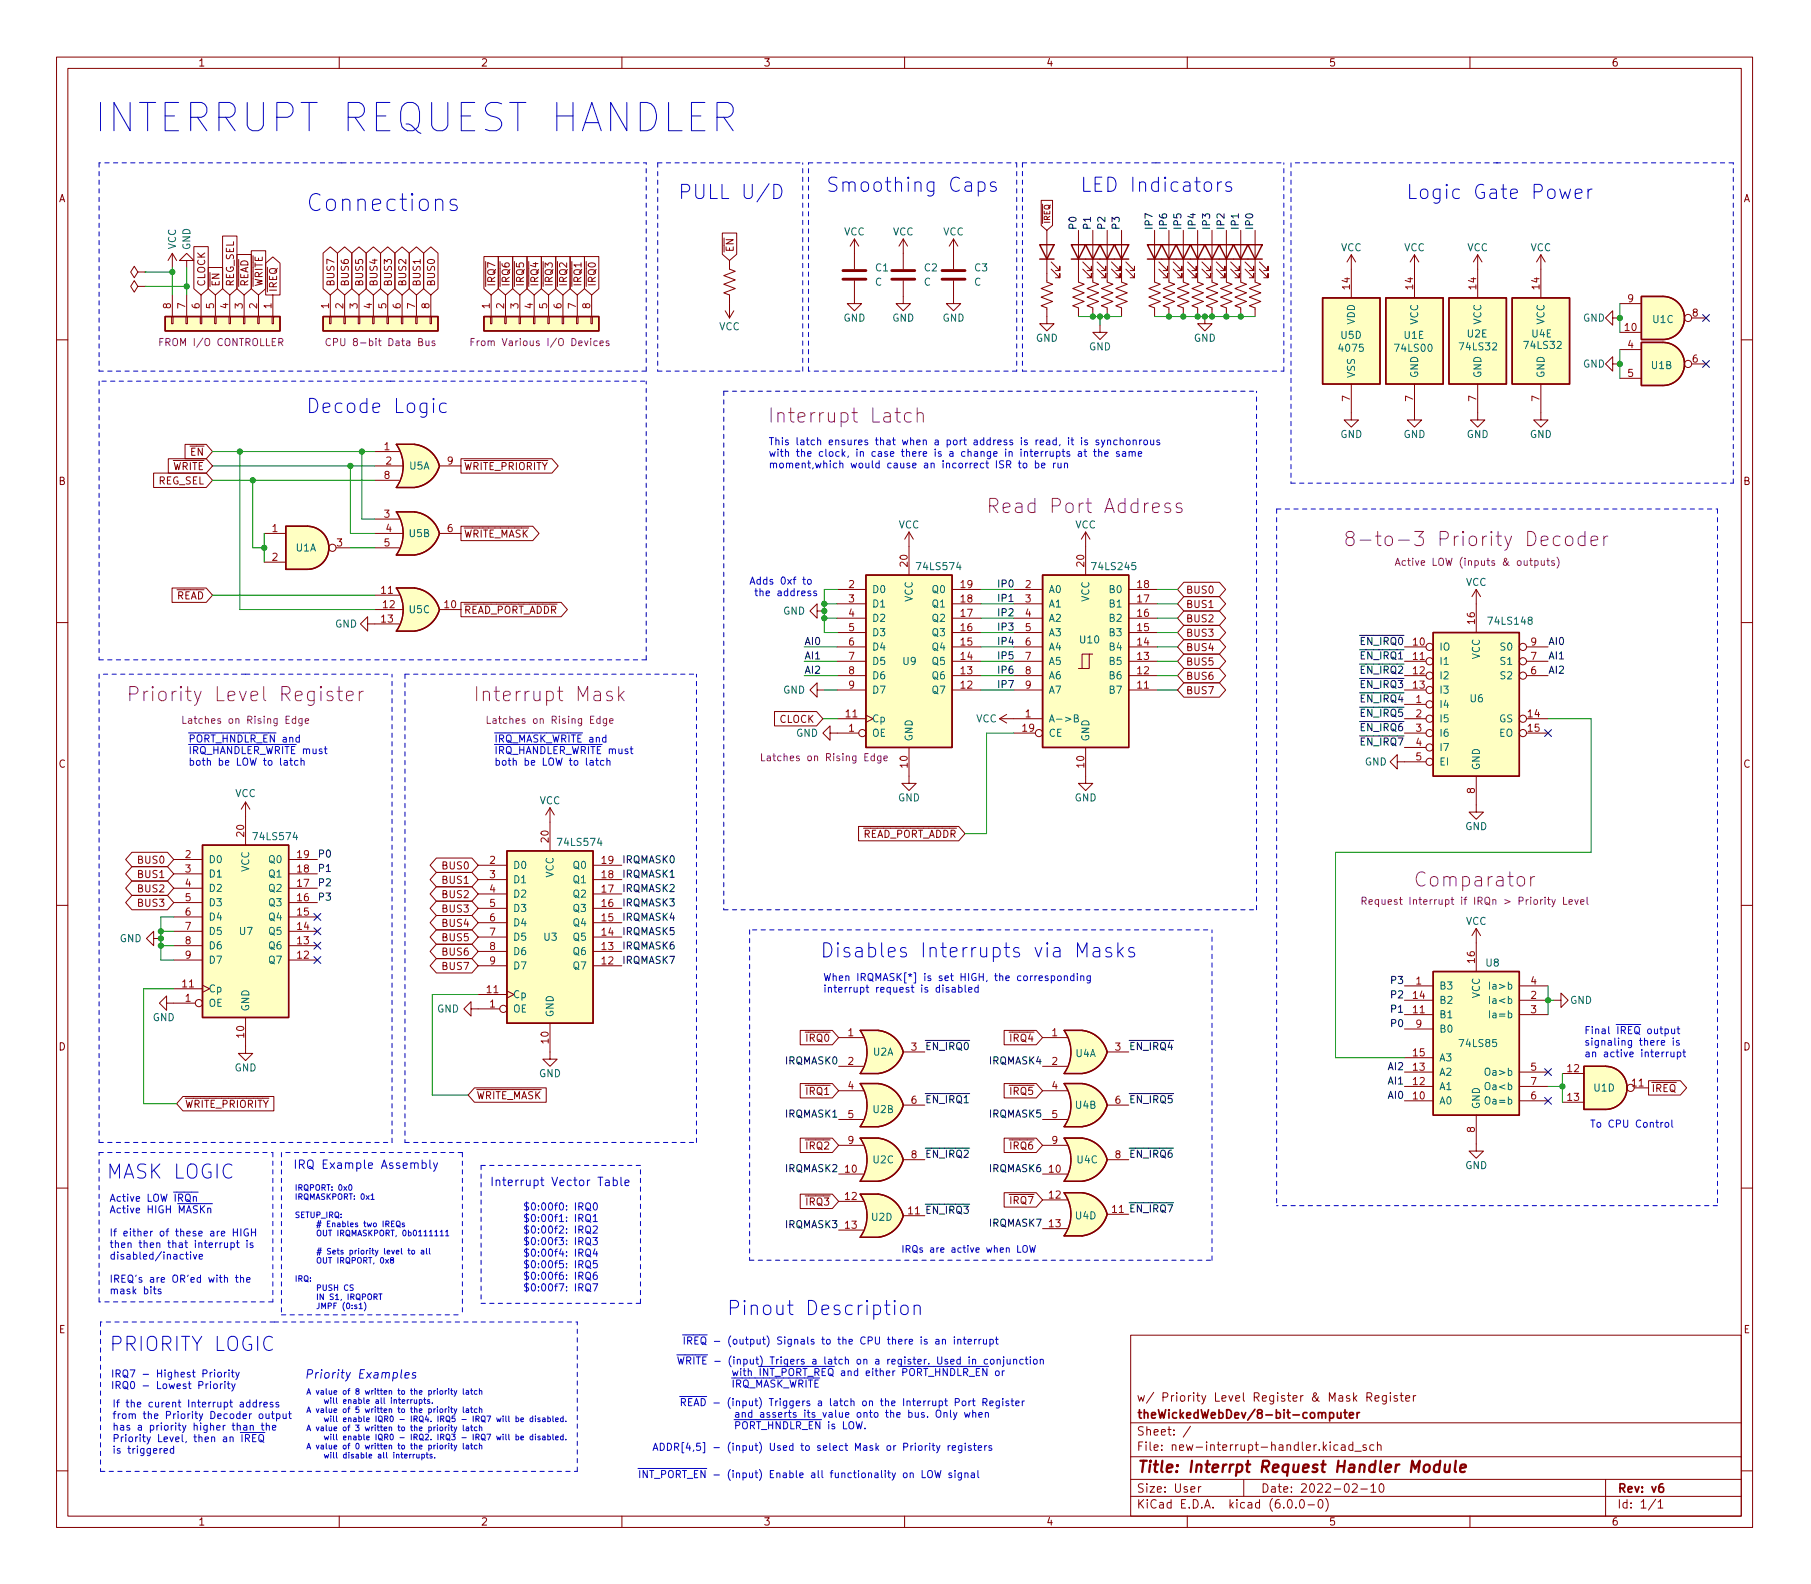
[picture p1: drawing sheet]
<svg xmlns="http://www.w3.org/2000/svg" width="320mm" height="280mm" viewBox="0 0 320 280" stroke-linecap="round" stroke-linejoin="round" font-family="sans-serif">
<defs><g id="words">
<text font-size="7" fill="#0000c2" x="16.5" y="23.4">INTERRUPT REQUEST HANDLER</text>
<text font-size="4.2" fill="#0000c2" x="54.1" y="37.4">Connections</text>
<g font-size="3.5" fill="#0000c2">
<text x="119.9" y="35.2">PULL U/D</text>
<text x="146" y="34">Smoothing Caps</text>
<text x="191" y="34">LED Indicators</text>
<text x="248.7" y="35.2">Logic Gate Power</text>
<text x="54.1" y="73.1">Decode Logic</text>
<text x="145" y="169.3">Disables Interrupts via Masks</text>
<text x="18.8" y="208.5">MASK LOGIC</text>
<text x="128.5" y="232.6">Pinout Description</text>
<text x="19.3" y="238.9">PRIORITY LOGIC</text>
</g>
<g font-size="3.5" fill="#840084">
<text x="137.6" y="74.8">Interrupt Latch</text>
<text x="176.4" y="90.8">Read Port Address</text>
<text x="242.3" y="96.6">8-to-3 Priority Decoder</text>
<text x="25" y="124">Priority Level Register</text>
<text x="85.3" y="124">Interrupt Mask</text>
<text x="251" y="156.8">Comparator</text>
</g>
<text font-size="2.8" fill="#840000" x="201" y="260.4">Title: Interrpt Request Handler Module</text>
<g font-size="2.1" fill="#0000c2">
<text x="51.8" y="206.7">IRQ Example Assembly</text>
<text x="86.6" y="209.7">Interrupt Vector Table</text>
<text x="53.8" y="243.8">Priority Examples</text>
</g>
<g font-size="2.1" fill="#840000">
<text x="201" y="250.9">theWickedWebDev/8-bit-computer</text>
<text x="201" y="247.9">w/ Priority Level Register &amp; Mask Register</text>
<text x="201" y="256.6">File: new-interrupt-handler.kicad_sch</text>
<text x="201" y="253.9">Sheet: /</text>
<text x="201" y="264">Size: User</text>
<text x="223" y="264">Date: 2022-02-10</text>
<text x="286" y="264">Rev: v6</text>
<text x="201" y="266.8">KiCad E.D.A. kicad (6.0.0-0)</text>
<text x="286" y="266.8">Id: 1/1</text>
</g>
<g font-size="1.8" fill="#840000">
<text x="35" y="11.7">1</text>
<text x="85" y="11.7">2</text>
<text x="135" y="11.7">3</text>
<text x="185" y="11.7">4</text>
<text x="235" y="11.7">5</text>
<text x="285" y="11.7">6</text>
<text x="10.3" y="35.7">A</text>
<text x="308.3" y="35.7">A</text>
<text x="129.8" y="44.6" transform="rotate(-90 129.8 44.6)">~{EN}</text>
<text x="36.3" y="50.7" transform="rotate(-90 36.3 50.7)">CLOCK</text>
<text x="38.8" y="50.7" transform="rotate(-90 38.8 50.7)">~{EN}</text>
<text x="41.4" y="50.7" transform="rotate(-90 41.4 50.7)">REG_SEL</text>
<text x="43.9" y="50.7" transform="rotate(-90 43.9 50.7)">~{READ}</text>
<text x="46.4" y="50.7" transform="rotate(-90 46.4 50.7)">~{WRITE}</text>
<text x="49" y="51.7" transform="rotate(-90 49 51.7)">~{IREQ}</text>
<text x="59.1" y="50.7" transform="rotate(-90 59.1 50.7)">BUS7</text>
<text x="61.7" y="50.7" transform="rotate(-90 61.7 50.7)">BUS6</text>
<text x="64.2" y="50.7" transform="rotate(-90 64.2 50.7)">BUS5</text>
<text x="66.8" y="50.7" transform="rotate(-90 66.8 50.7)">BUS4</text>
<text x="69.3" y="50.7" transform="rotate(-90 69.3 50.7)">BUS3</text>
<text x="71.8" y="50.7" transform="rotate(-90 71.8 50.7)">BUS2</text>
<text x="74.4" y="50.7" transform="rotate(-90 74.4 50.7)">BUS1</text>
<text x="76.9" y="50.7" transform="rotate(-90 76.9 50.7)">BUS0</text>
<text x="87.6" y="50.7" transform="rotate(-90 87.6 50.7)">~{IRQ7}</text>
<text x="90.1" y="50.7" transform="rotate(-90 90.1 50.7)">~{IRQ6}</text>
<text x="92.7" y="50.7" transform="rotate(-90 92.7 50.7)">~{IRQ5}</text>
<text x="95.2" y="50.7" transform="rotate(-90 95.2 50.7)">~{IRQ4}</text>
<text x="97.8" y="50.7" transform="rotate(-90 97.8 50.7)">~{IRQ3}</text>
<text x="100.3" y="50.7" transform="rotate(-90 100.3 50.7)">~{IRQ2}</text>
<text x="102.8" y="50.7" transform="rotate(-90 102.8 50.7)">~{IRQ1}</text>
<text x="105.4" y="50.7" transform="rotate(-90 105.4 50.7)">~{IRQ0}</text>
<text x="29.1" y="83.1">~{WRITE}</text>
<text x="32.3" y="80.6">~{EN}</text>
<text x="82" y="83.1">~{WRITE_PRIORITY}</text>
<text x="10.3" y="85.7">B</text>
<text x="27.9" y="85.7">REG_SEL</text>
<text x="308.3" y="85.7">B</text>
<text x="82" y="95.1">~{WRITE_MASK}</text>
<text x="29.8" y="106">~{READ}</text>
<text x="209.7" y="105">BUS0</text>
<text x="209.7" y="107.5">BUS1</text>
<text x="82" y="108.5">~{READ_PORT_ADDR}</text>
<text x="209.7" y="112.6">BUS3</text>
<text x="209.7" y="110">BUS2</text>
<text x="209.7" y="115.1">BUS4</text>
<text x="209.7" y="117.7">BUS5</text>
<text x="209.7" y="122.7">BUS7</text>
<text x="209.7" y="120.2">BUS6</text>
<text x="137.8" y="127.8">CLOCK</text>
<text x="10.3" y="135.7">C</text>
<text x="308.3" y="135.7">C</text>
<text x="150.9" y="148.1">~{READ_PORT_ADDR}</text>
<text x="24.6" y="155.3">BUS1</text>
<text x="24.6" y="152.7">BUS0</text>
<text x="78.4" y="153.7">BUS0</text>
<text x="24.6" y="157.8">BUS2</text>
<text x="24.6" y="160.3">BUS3</text>
<text x="78.4" y="161.3">BUS3</text>
<text x="78.4" y="158.8">BUS2</text>
<text x="78.4" y="156.3">BUS1</text>
<text x="78.4" y="163.9">BUS4</text>
<text x="78.4" y="166.4">BUS5</text>
<text x="78.4" y="171.5">BUS7</text>
<text x="78.4" y="169">BUS6</text>
<text x="10.3" y="185.7">D</text>
<text x="141.4" y="184.2">~{IRQ0}</text>
<text x="177.5" y="184.2">~{IRQ4}</text>
<text x="308.3" y="185.7">D</text>
<text x="32.7" y="195.9">~{WRITE_PRIORITY}</text>
<text x="84.2" y="194.4">~{WRITE_MASK}</text>
<text x="141.4" y="193.6">~{IRQ1}</text>
<text x="177.5" y="193.6">~{IRQ5}</text>
<text x="292.1" y="193.1">~{IREQ}</text>
<text x="141.4" y="203.3">~{IRQ2}</text>
<text x="177.5" y="203.3">~{IRQ6}</text>
<text x="141.4" y="213.2">~{IRQ3}</text>
<text x="177.5" y="212.9">~{IRQ7}</text>
<text x="10.4" y="235.7">E</text>
<text x="308.4" y="235.7">E</text>
<text x="35" y="269.8">1</text>
<text x="85" y="269.8">2</text>
<text x="135" y="269.8">3</text>
<text x="185" y="269.8">4</text>
<text x="235" y="269.8">5</text>
<text x="285" y="269.8">6</text>
</g>
<g font-size="1.8" fill="#006464">
<text x="149.3" y="41.6">VCC</text>
<text x="157.9" y="41.6">VCC</text>
<text x="166.8" y="41.6">VCC</text>
<text x="31.1" y="44.1" transform="rotate(-90 31.1 44.1)">VCC</text>
<text x="33.7" y="44.2" transform="rotate(-90 33.7 44.2)">GND</text>
<text x="154.9" y="48">C1</text>
<text x="163.5" y="48">C2</text>
<text x="172.4" y="48">C3</text>
<text x="237.1" y="44.4">VCC</text>
<text x="248.3" y="44.4">VCC</text>
<text x="259.5" y="44.4">VCC</text>
<text x="270.7" y="44.4">VCC</text>
<text x="154.8" y="50.5">C</text>
<text x="163.4" y="50.5">C</text>
<text x="172.3" y="50.5">C</text>
<text x="127.2" y="58.4">VCC</text>
<text x="149.2" y="56.9">GND</text>
<text x="157.8" y="56.9">GND</text>
<text x="166.7" y="56.9">GND</text>
<text x="237.2" y="59.9">U5D</text>
<text x="239.6" y="57.4" transform="rotate(-90 239.6 57.4)">VDD</text>
<text x="248.4" y="59.9">U1E</text>
<text x="250.8" y="57.4" transform="rotate(-90 250.8 57.4)">VCC</text>
<text x="259.5" y="59.7">U2E</text>
<text x="262" y="57.4" transform="rotate(-90 262 57.4)">VCC</text>
<text x="271" y="59.7">U4E</text>
<text x="273.2" y="57.4" transform="rotate(-90 273.2 57.4)">VCC</text>
<text x="280" y="56.9">GND</text>
<text x="292.4" y="57.1">U1C</text>
<text x="183.2" y="60.4">GND</text>
<text x="192.6" y="61.9">GND</text>
<text x="211.1" y="60.4">GND</text>
<text x="237" y="62.2">4075</text>
<text x="246.9" y="62.2">74LS00</text>
<text x="258.3" y="61.9">74LS32</text>
<text x="269.8" y="61.7">74LS32</text>
<text x="280" y="65">GND</text>
<text x="292.1" y="65.2">U1B</text>
<text x="239.6" y="66.9" transform="rotate(-90 239.6 66.9)">VSS</text>
<text x="250.8" y="66.9" transform="rotate(-90 250.8 66.9)">GND</text>
<text x="262" y="66.9" transform="rotate(-90 262 66.9)">GND</text>
<text x="273.2" y="66.9" transform="rotate(-90 273.2 66.9)">GND</text>
<text x="237" y="77.4">GND</text>
<text x="248.2" y="77.4">GND</text>
<text x="259.4" y="77.4">GND</text>
<text x="270.6" y="77.4">GND</text>
<text x="72.4" y="83">U5A</text>
<text x="72.4" y="95">U5B</text>
<text x="158.9" y="93.4">VCC</text>
<text x="190.2" y="93.4">VCC</text>
<text x="52.3" y="97.5">U1A</text>
<text x="162.4" y="100.8">74LS574</text>
<text x="193.4" y="100.8">74LS245</text>
<text x="154.2" y="104.9">D0</text>
<text x="154.2" y="107.4">D1</text>
<text x="161.4" y="106.4" transform="rotate(-90 161.4 106.4)">VCC</text>
<text x="165" y="107.4">Q1</text>
<text x="165" y="104.9">Q0</text>
<text x="185.4" y="104.9">A0</text>
<text x="185.4" y="107.4">A1</text>
<text x="192.7" y="106.4" transform="rotate(-90 192.7 106.4)">VCC</text>
<text x="196.4" y="107.4">B1</text>
<text x="196.4" y="104.9">B0</text>
<text x="259.2" y="103.6">VCC</text>
<text x="59.2" y="111">GND</text>
<text x="72.4" y="108.4">U5C</text>
<text x="138.5" y="108.7">GND</text>
<text x="154.2" y="110">D2</text>
<text x="154.2" y="112.5">D3</text>
<text x="165" y="112.5">Q3</text>
<text x="165" y="110">Q2</text>
<text x="185.4" y="110">A2</text>
<text x="185.4" y="112.5">A3</text>
<text x="191.1" y="113.8">U10</text>
<text x="196.4" y="112.5">B3</text>
<text x="196.4" y="110">B2</text>
<text x="263.5" y="110.5">74LS148</text>
<text x="154.2" y="115">D4</text>
<text x="154.2" y="117.6">D5</text>
<text x="159.7" y="117.6">U9</text>
<text x="165" y="117.6">Q5</text>
<text x="165" y="115">Q4</text>
<text x="185.4" y="115">A4</text>
<text x="185.4" y="117.6">A5</text>
<text x="196.4" y="117.6">B5</text>
<text x="196.4" y="115">B4</text>
<text x="254.5" y="115">IO</text>
<text x="254.5" y="117.6">I1</text>
<text x="261.7" y="116.6" transform="rotate(-90 261.7 116.6)">VCC</text>
<text x="265.6" y="117.6">S1</text>
<text x="265.6" y="115">S0</text>
<text x="138.5" y="122.7">GND</text>
<text x="154.2" y="120.1">D6</text>
<text x="154.2" y="122.7">D7</text>
<text x="165" y="122.7">Q7</text>
<text x="165" y="120.1">Q6</text>
<text x="185.4" y="120.1">A6</text>
<text x="185.4" y="122.7">A7</text>
<text x="196.4" y="122.7">B7</text>
<text x="196.4" y="120.1">B6</text>
<text x="254.5" y="125.2">I4</text>
<text x="254.5" y="120.1">I2</text>
<text x="254.5" y="122.7">I3</text>
<text x="260.1" y="124.2">U6</text>
<text x="265.6" y="120.1">S2</text>
<text x="140.8" y="130.3">GND</text>
<text x="154.2" y="130.3">OE</text>
<text x="154.2" y="127.7">Cp</text>
<text x="161.4" y="131.2" transform="rotate(-90 161.4 131.2)">GND</text>
<text x="172.6" y="127.7">VCC</text>
<text x="185.4" y="127.7">A-&gt;B</text>
<text x="185.4" y="130.3">CE</text>
<text x="192.7" y="131.2" transform="rotate(-90 192.7 131.2)">GND</text>
<text x="254.5" y="127.7">I5</text>
<text x="254.5" y="130.3">I6</text>
<text x="265.2" y="127.7">GS</text>
<text x="265.2" y="130.3">EO</text>
<text x="241.4" y="135.4">GND</text>
<text x="254.5" y="132.8">I7</text>
<text x="254.5" y="135.4">EI</text>
<text x="261.7" y="136.2" transform="rotate(-90 261.7 136.2)">GND</text>
<text x="41.6" y="140.9">VCC</text>
<text x="95.4" y="142.2">VCC</text>
<text x="158.8" y="141.7">GND</text>
<text x="190.1" y="141.7">GND</text>
<text x="45.1" y="148.6">74LS574</text>
<text x="98.9" y="149.6">74LS574</text>
<text x="259.1" y="146.8">GND</text>
<text x="36.8" y="152.6">D0</text>
<text x="36.8" y="155.2">D1</text>
<text x="44.1" y="154.2" transform="rotate(-90 44.1 154.2)">VCC</text>
<text x="47.7" y="155.2">Q1</text>
<text x="47.7" y="152.6">Q0</text>
<text x="90.7" y="153.6">D0</text>
<text x="97.9" y="155.2" transform="rotate(-90 97.9 155.2)">VCC</text>
<text x="101.5" y="153.6">Q0</text>
<text x="36.8" y="157.7">D2</text>
<text x="36.8" y="160.2">D3</text>
<text x="47.7" y="160.2">Q3</text>
<text x="47.7" y="157.7">Q2</text>
<text x="90.7" y="156.2">D1</text>
<text x="90.7" y="158.7">D2</text>
<text x="90.7" y="161.3">D3</text>
<text x="101.5" y="161.3">Q3</text>
<text x="101.5" y="158.7">Q2</text>
<text x="101.5" y="156.2">Q1</text>
<text x="21.1" y="166.6">GND</text>
<text x="36.8" y="162.8">D4</text>
<text x="36.8" y="165.3">D5</text>
<text x="36.8" y="167.9">D6</text>
<text x="42.4" y="165.3">U7</text>
<text x="47.7" y="167.9">Q6</text>
<text x="47.7" y="165.3">Q5</text>
<text x="47.7" y="162.8">Q4</text>
<text x="90.7" y="163.8">D4</text>
<text x="90.7" y="166.3">D5</text>
<text x="96.2" y="166.3">U3</text>
<text x="101.5" y="166.3">Q5</text>
<text x="101.5" y="163.8">Q4</text>
<text x="259.2" y="163.5">VCC</text>
<text x="36.8" y="170.4">D7</text>
<text x="47.7" y="170.4">Q7</text>
<text x="90.7" y="168.9">D6</text>
<text x="90.7" y="171.4">D7</text>
<text x="101.5" y="171.4">Q7</text>
<text x="101.5" y="168.9">Q6</text>
<text x="262.9" y="170.9">U8</text>
<text x="36.8" y="178">OE</text>
<text x="36.8" y="175.5">Cp</text>
<text x="44.1" y="178.9" transform="rotate(-90 44.1 178.9)">GND</text>
<text x="77.3" y="179">GND</text>
<text x="90.7" y="179">OE</text>
<text x="90.7" y="176.5">Cp</text>
<text x="97.9" y="179.9" transform="rotate(-90 97.9 179.9)">GND</text>
<text x="254.5" y="175">B3</text>
<text x="254.5" y="177.5">B2</text>
<text x="261.7" y="176.5" transform="rotate(-90 261.7 176.5)">VCC</text>
<text x="264.1" y="177.5">Ia&lt;b</text>
<text x="264.1" y="175">Ia&gt;b</text>
<text x="277.7" y="177.5">GND</text>
<text x="27" y="180.6">GND</text>
<text x="254.5" y="180.1">B1</text>
<text x="254.5" y="182.6">B0</text>
<text x="258.3" y="185.1">74LS85</text>
<text x="264.1" y="180.1">Ia=b</text>
<text x="41.5" y="189.5">GND</text>
<text x="95.3" y="190.5">GND</text>
<text x="154.4" y="186.7">U2A</text>
<text x="190.3" y="186.9">U4A</text>
<text x="254.5" y="190.2">A2</text>
<text x="254.5" y="187.7">A3</text>
<text x="263.2" y="190.2">Oa&gt;b</text>
<text x="154.4" y="196.8">U2B</text>
<text x="190.3" y="196.1">U4B</text>
<text x="254.5" y="195.3">A0</text>
<text x="254.5" y="192.8">A1</text>
<text x="261.7" y="196.2" transform="rotate(-90 261.7 196.2)">GND</text>
<text x="263.2" y="195.3">Oa=b</text>
<text x="263.2" y="192.8">Oa&lt;b</text>
<text x="282" y="193">U1D</text>
<text x="154.4" y="205.7">U2C</text>
<text x="190.5" y="205.7">U4C</text>
<text x="259.1" y="206.7">GND</text>
<text x="154.2" y="215.9">U2D</text>
<text x="190.3" y="215.6">U4D</text>
</g>
<g font-size="1.8" fill="#0f0f0f">
<text x="190.4" y="40.7" transform="rotate(-90 190.4 40.7)">P0</text>
<text x="192.9" y="40.7" transform="rotate(-90 192.9 40.7)">P1</text>
<text x="195.5" y="40.7" transform="rotate(-90 195.5 40.7)">P2</text>
<text x="198" y="40.7" transform="rotate(-90 198 40.7)">P3</text>
<text x="203.9" y="40.7" transform="rotate(-90 203.9 40.7)">IP7</text>
<text x="206.4" y="40.7" transform="rotate(-90 206.4 40.7)">IP6</text>
<text x="208.9" y="40.7" transform="rotate(-90 208.9 40.7)">IP5</text>
<text x="211.5" y="40.7" transform="rotate(-90 211.5 40.7)">IP4</text>
<text x="214" y="40.7" transform="rotate(-90 214 40.7)">IP3</text>
<text x="216.6" y="40.7" transform="rotate(-90 216.6 40.7)">IP2</text>
<text x="219.1" y="40.7" transform="rotate(-90 219.1 40.7)">IP1</text>
<text x="221.6" y="40.7" transform="rotate(-90 221.6 40.7)">IP0</text>
<text x="176.3" y="103.9">IP0</text>
<text x="176.3" y="106.4">IP1</text>
<text x="176.3" y="111.5">IP3</text>
<text x="176.3" y="109">IP2</text>
<text x="142.2" y="116.6">AI1</text>
<text x="142.2" y="119.1">AI2</text>
<text x="142.2" y="114">AI0</text>
<text x="176.3" y="119.1">IP6</text>
<text x="176.3" y="114">IP4</text>
<text x="176.3" y="116.6">IP5</text>
<text x="239.5" y="116.6">~{EN_IRQ1} 11</text>
<text x="239.5" y="119.1">~{EN_IRQ2} 12</text>
<text x="239.5" y="114">~{EN_IRQ0} 10</text>
<text x="273.8" y="114">AI0</text>
<text x="273.8" y="119.1">AI2</text>
<text x="273.8" y="116.6">AI1</text>
<text x="176.3" y="121.7">IP7</text>
<text x="239.5" y="124.2">~{EN_IRQ4} 1</text>
<text x="239.5" y="121.7">~{EN_IRQ3} 13</text>
<text x="239.5" y="126.7">~{EN_IRQ5} 2</text>
<text x="239.5" y="129.3">~{EN_IRQ6} 3</text>
<text x="239.5" y="131.8">~{EN_IRQ7} 4</text>
<text x="56.1" y="151.6">P0</text>
<text x="56.1" y="154.2">P1</text>
<text x="110" y="155.2">IRQMASK1</text>
<text x="110" y="152.7">IRQMASK0</text>
<text x="56.1" y="159.3">P3</text>
<text x="56.1" y="156.7">P2</text>
<text x="110" y="157.7">IRQMASK2</text>
<text x="110" y="160.3">IRQMASK3</text>
<text x="110" y="165.4">IRQMASK5</text>
<text x="110" y="167.9">IRQMASK6</text>
<text x="110" y="162.8">IRQMASK4</text>
<text x="110" y="170.4">IRQMASK7</text>
<text x="246.2" y="174">P3</text>
<text x="246.2" y="176.5">P2</text>
<text x="246.2" y="179.1">P1</text>
<text x="163.6" y="185.7">~{EN_IRQ0}</text>
<text x="199.6" y="185.7">~{EN_IRQ4}</text>
<text x="246.2" y="181.6">P0</text>
<text x="139" y="188.2">IRQMASK0</text>
<text x="175.1" y="188.2">IRQMASK4</text>
<text x="245.7" y="191.8">AI1</text>
<text x="245.7" y="189.2">AI2</text>
<text x="139" y="197.6">IRQMASK1</text>
<text x="163.6" y="195.1">~{EN_IRQ1}</text>
<text x="175.1" y="197.6">IRQMASK5</text>
<text x="199.6" y="195.1">~{EN_IRQ5}</text>
<text x="245.7" y="194.3">AI0</text>
<text x="139" y="207.3">IRQMASK2</text>
<text x="163.6" y="204.7">~{EN_IRQ2}</text>
<text x="175.1" y="207.3">IRQMASK6</text>
<text x="199.6" y="204.7">~{EN_IRQ6}</text>
<text x="160.7" y="214.7">11 ~{EN_IRQ3}</text>
<text x="196.8" y="214.5">11 ~{EN_IRQ7}</text>
<text x="139" y="217.2">IRQMASK3</text>
<text x="175.1" y="216.9">IRQMASK7</text>
</g>
<g font-size="1.8" fill="#a90000">
<text x="238.8" y="51.1" transform="rotate(-90 238.8 51.1)">14</text>
<text x="249.9" y="51.1" transform="rotate(-90 249.9 51.1)">14</text>
<text x="261.1" y="51.1" transform="rotate(-90 261.1 51.1)">14</text>
<text x="272.3" y="51.1" transform="rotate(-90 272.3 51.1)">14</text>
<text x="287.9" y="53.4">9</text>
<text x="30.2" y="54.6" transform="rotate(-90 30.2 54.6)">8</text>
<text x="32.8" y="54.6" transform="rotate(-90 32.8 54.6)">7</text>
<text x="35.3" y="54.6" transform="rotate(-90 35.3 54.6)">6</text>
<text x="37.8" y="54.6" transform="rotate(-90 37.8 54.6)">5</text>
<text x="40.4" y="54.6" transform="rotate(-90 40.4 54.6)">4</text>
<text x="42.9" y="54.6" transform="rotate(-90 42.9 54.6)">3</text>
<text x="45.5" y="54.6" transform="rotate(-90 45.5 54.6)">2</text>
<text x="48" y="54.6" transform="rotate(-90 48 54.6)">1</text>
<text x="58.2" y="54.6" transform="rotate(-90 58.2 54.6)">1</text>
<text x="60.7" y="54.6" transform="rotate(-90 60.7 54.6)">2</text>
<text x="63.2" y="54.6" transform="rotate(-90 63.2 54.6)">3</text>
<text x="65.8" y="54.6" transform="rotate(-90 65.8 54.6)">4</text>
<text x="68.3" y="54.6" transform="rotate(-90 68.3 54.6)">5</text>
<text x="70.9" y="54.6" transform="rotate(-90 70.9 54.6)">6</text>
<text x="73.4" y="54.6" transform="rotate(-90 73.4 54.6)">7</text>
<text x="75.9" y="54.6" transform="rotate(-90 75.9 54.6)">8</text>
<text x="86.6" y="54.6" transform="rotate(-90 86.6 54.6)">1</text>
<text x="89.2" y="54.6" transform="rotate(-90 89.2 54.6)">2</text>
<text x="91.7" y="54.6" transform="rotate(-90 91.7 54.6)">3</text>
<text x="94.2" y="54.6" transform="rotate(-90 94.2 54.6)">4</text>
<text x="96.8" y="54.6" transform="rotate(-90 96.8 54.6)">5</text>
<text x="99.3" y="54.6" transform="rotate(-90 99.3 54.6)">6</text>
<text x="101.9" y="54.6" transform="rotate(-90 101.9 54.6)">7</text>
<text x="104.4" y="54.6" transform="rotate(-90 104.4 54.6)">8</text>
<text x="287.4" y="58.5">10</text>
<text x="299.4" y="56">8</text>
<text x="287.9" y="61.6">4</text>
<text x="299.4" y="64.1">6</text>
<text x="238.8" y="70.9" transform="rotate(-90 238.8 70.9)">7</text>
<text x="249.9" y="70.9" transform="rotate(-90 249.9 70.9)">7</text>
<text x="261.1" y="70.9" transform="rotate(-90 261.1 70.9)">7</text>
<text x="272.3" y="70.9" transform="rotate(-90 272.3 70.9)">7</text>
<text x="287.9" y="66.6">5</text>
<text x="68" y="79.6">1</text>
<text x="68.3" y="82.1">2</text>
<text x="79.1" y="82.1">9</text>
<text x="68" y="84.7">8</text>
<text x="48.1" y="94.1">1</text>
<text x="68" y="91.5">3</text>
<text x="68.3" y="94.1">4</text>
<text x="79.1" y="94.1">6</text>
<text x="48.1" y="99.2">2</text>
<text x="59.6" y="96.6">3</text>
<text x="68" y="96.6">5</text>
<text x="160.5" y="100.1" transform="rotate(-90 160.5 100.1)">20</text>
<text x="191.8" y="100.1" transform="rotate(-90 191.8 100.1)">20</text>
<text x="67.5" y="105">11</text>
<text x="67.8" y="107.5">12</text>
<text x="78.6" y="107.5">10</text>
<text x="150.1" y="104">2</text>
<text x="150.1" y="106.5">3</text>
<text x="170" y="106.5">18</text>
<text x="170" y="104">19</text>
<text x="181.4" y="104">2</text>
<text x="181.4" y="106.5">3</text>
<text x="201.2" y="106.5">17</text>
<text x="201.2" y="104">18</text>
<text x="67.5" y="110.1">13</text>
<text x="150.1" y="109.1">4</text>
<text x="150.1" y="111.6">5</text>
<text x="170" y="111.6">16</text>
<text x="170" y="109.1">17</text>
<text x="181.4" y="109.1">4</text>
<text x="181.4" y="111.6">5</text>
<text x="201.2" y="111.6">15</text>
<text x="201.2" y="109.1">16</text>
<text x="260.9" y="110.3" transform="rotate(-90 260.9 110.3)">16</text>
<text x="150.1" y="114.1">6</text>
<text x="150.1" y="116.7">7</text>
<text x="150.1" y="119.2">8</text>
<text x="170" y="119.2">13</text>
<text x="170" y="116.7">14</text>
<text x="170" y="114.1">15</text>
<text x="181.4" y="114.1">6</text>
<text x="181.4" y="116.7">7</text>
<text x="181.4" y="119.2">8</text>
<text x="201.2" y="119.2">12</text>
<text x="201.2" y="116.7">13</text>
<text x="201.2" y="114.1">14</text>
<text x="270.8" y="119.2">6</text>
<text x="270.8" y="116.7">7</text>
<text x="270.8" y="114.1">9</text>
<text x="150.1" y="121.8">9</text>
<text x="170" y="121.8">12</text>
<text x="181.4" y="121.8">9</text>
<text x="201.2" y="121.8">11</text>
<text x="149.6" y="126.8">11</text>
<text x="150.1" y="129.4">1</text>
<text x="180.9" y="129.4">19</text>
<text x="181.4" y="126.8">1</text>
<text x="270.3" y="126.8">14</text>
<text x="270.3" y="129.4">15</text>
<text x="160.5" y="135.7" transform="rotate(-90 160.5 135.7)">10</text>
<text x="191.8" y="135.7" transform="rotate(-90 191.8 135.7)">10</text>
<text x="250.5" y="134.5">5</text>
<text x="260.9" y="140.3" transform="rotate(-90 260.9 140.3)">8</text>
<text x="43.2" y="147.9" transform="rotate(-90 43.2 147.9)">20</text>
<text x="97" y="148.9" transform="rotate(-90 97 148.9)">20</text>
<text x="32.8" y="151.7">2</text>
<text x="32.8" y="154.3">3</text>
<text x="52.6" y="154.3">18</text>
<text x="52.6" y="151.7">19</text>
<text x="86.6" y="152.7">2</text>
<text x="86.6" y="155.3">3</text>
<text x="106.5" y="155.3">18</text>
<text x="106.5" y="152.7">19</text>
<text x="32.8" y="156.8">4</text>
<text x="32.8" y="159.4">5</text>
<text x="32.8" y="161.9">6</text>
<text x="52.6" y="161.9">15</text>
<text x="52.6" y="159.4">16</text>
<text x="52.6" y="156.8">17</text>
<text x="86.6" y="157.8">4</text>
<text x="86.6" y="160.4">5</text>
<text x="106.5" y="160.4">16</text>
<text x="106.5" y="157.8">17</text>
<text x="32.8" y="164.4">7</text>
<text x="32.8" y="167">8</text>
<text x="52.6" y="167">13</text>
<text x="52.6" y="164.4">14</text>
<text x="86.6" y="162.9">6</text>
<text x="86.6" y="165.4">7</text>
<text x="86.6" y="168">8</text>
<text x="106.5" y="168">13</text>
<text x="106.5" y="165.4">14</text>
<text x="106.5" y="162.9">15</text>
<text x="32.8" y="169.5">9</text>
<text x="52.6" y="169.5">12</text>
<text x="86.6" y="170.5">9</text>
<text x="106.5" y="170.5">12</text>
<text x="260.9" y="170.2" transform="rotate(-90 260.9 170.2)">16</text>
<text x="32.3" y="174.6">11</text>
<text x="32.8" y="177.1">1</text>
<text x="86.1" y="175.6">11</text>
<text x="86.6" y="178.1">1</text>
<text x="250" y="179.2">11</text>
<text x="250" y="176.6">14</text>
<text x="250.5" y="174.1">1</text>
<text x="270.8" y="176.6">2</text>
<text x="270.8" y="179.2">3</text>
<text x="270.8" y="174.1">4</text>
<text x="43.2" y="183.5" transform="rotate(-90 43.2 183.5)">10</text>
<text x="97" y="184.5" transform="rotate(-90 97 184.5)">10</text>
<text x="150" y="183.2">1</text>
<text x="161.2" y="185.8">3</text>
<text x="186.1" y="183.2">1</text>
<text x="197.2" y="185.8">3</text>
<text x="250.5" y="181.7">9</text>
<text x="150" y="188.3">2</text>
<text x="186.1" y="188.3">2</text>
<text x="250" y="191.9">12</text>
<text x="250" y="189.3">13</text>
<text x="250" y="186.8">15</text>
<text x="270.8" y="189.3">5</text>
<text x="270.8" y="191.9">7</text>
<text x="277.3" y="189.6">12</text>
<text x="150" y="192.6">4</text>
<text x="150" y="197.7">5</text>
<text x="161.2" y="195.2">6</text>
<text x="186.1" y="192.6">4</text>
<text x="186.1" y="197.7">5</text>
<text x="197.2" y="195.2">6</text>
<text x="250" y="194.4">10</text>
<text x="270.8" y="194.4">6</text>
<text x="277.3" y="194.7">13</text>
<text x="288.7" y="192.1">11</text>
<text x="150" y="202.3">9</text>
<text x="186.1" y="202.3">9</text>
<text x="260.9" y="200.2" transform="rotate(-90 260.9 200.2)">8</text>
<text x="149.5" y="207.4">10</text>
<text x="161.2" y="204.8">8</text>
<text x="185.6" y="207.4">10</text>
<text x="197.2" y="204.8">8</text>
<text x="149.5" y="212.2">12</text>
<text x="185.6" y="211.9">12</text>
<text x="149.5" y="217.3">13</text>
<text x="185.6" y="217">13</text>
</g>
<g font-size="1.8" fill="#840084">
<text x="28.7" y="61.2">FROM I/O CONTROLLER</text>
<text x="59.3" y="61.2">CPU 8-bit Data Bus</text>
<text x="84.8" y="61.2">From Various I/O Devices</text>
<text x="248.5" y="100">Active LOW (inputs &amp; outputs)</text>
<text x="33.4" y="128">Latches on Rising Edge</text>
<text x="87.3" y="128">Latches on Rising Edge</text>
<text x="135.8" y="134.6">Latches on Rising Edge</text>
<text x="243.7" y="160">Request Interrupt if IRQn &gt; Priority Level</text>
</g>
<g font-size="1.8" fill="#0000c2">
<text x="135.9" y="78.7">This latch ensures that when a port address is read, it is synchonrous</text>
<text x="135.9" y="80.8">with the clock, in case there is a change in interrupts at the same</text>
<text x="135.9" y="82.8">moment,which would cause an incorrect ISR to be run</text>
<text x="134.7" y="103.4">Adds 0xf to</text>
<text x="134.9" y="105.4">the address</text>
<text x="33.3" y="131.3">~{PORT_HNDLR_EN} and</text>
<text x="87.4" y="131.3">~{IRQ_MASK_WRITE} and</text>
<text x="33.3" y="133.3">~{IRQ_HANDLER_WRITE} must</text>
<text x="33.3" y="135.4">both be LOW to latch</text>
<text x="87.4" y="133.3">~{IRQ_HANDLER_WRITE} must</text>
<text x="87.4" y="135.4">both be LOW to latch</text>
<text x="145.5" y="173.5">When IRQMASK[*] is set HIGH, the corresponding</text>
<text x="145.5" y="175.5">interrupt request is disabled</text>
<text x="280.2" y="182.9">Final ~{IREQ} output</text>
<text x="280.2" y="184.9">signaling there is</text>
<text x="280.2" y="186.9">an active interrupt</text>
<text x="281.2" y="199.4">To CPU Control</text>
<text x="19.3" y="212.5">Active LOW ~{IRQn}</text>
<text x="19.3" y="214.5">Active HIGH ~{MASKn}</text>
<text x="92.5" y="214">$0:00f0: IRQ0</text>
<text x="19.3" y="218.6">If either of these are HIGH</text>
<text x="19.3" y="220.7">then then that interrupt is</text>
<text x="92.5" y="216.1">$0:00f1: IRQ1</text>
<text x="92.5" y="218.1">$0:00f2: IRQ2</text>
<text x="92.5" y="220.2">$0:00f3: IRQ3</text>
<text x="19.3" y="222.7">disabled/inactive</text>
<text x="19.3" y="226.8">IREQ's are OR'ed with the</text>
<text x="92.5" y="222.2">$0:00f4: IRQ4</text>
<text x="92.5" y="224.3">$0:00f5: IRQ5</text>
<text x="92.5" y="226.3">$0:00f6: IRQ6</text>
<text x="19.3" y="228.9">mask bits</text>
<text x="92.5" y="228.3">$0:00f7: IRQ7</text>
<text x="120.6" y="237.7">~{IREQ} - (output) Signals to the CPU there is an interrupt</text>
<text x="19.6" y="243.6">IRQ7 - Highest Priority</text>
<text x="19.6" y="245.6">IRQ0 - Lowest Priority</text>
<text x="119.6" y="241.3">~{WRITE} - (input) Trigers a latch on a register. Used in conjunction</text>
<text x="124.6" y="243.3">with ~{INT_PORT_REQ} and either ~{PORT_HNDLR_EN} or</text>
<text x="124.6" y="245.4">~{IRQ_MASK_WRITE}</text>
<text x="19.8" y="248.9">If the curent Interrupt address</text>
<text x="19.8" y="250.9">from the Priority Decoder output</text>
<text x="120.1" y="248.6">~{READ} - (input) Triggers a latch on the Interrupt Port Register</text>
<text x="123.1" y="250.7">and asserts its value onto the bus. Only when</text>
<text x="19.8" y="253">has a priority higher than the</text>
<text x="19.8" y="255">Priority Level, then an ~{IREQ}</text>
<text x="19.8" y="257">is triggered</text>
<text x="115.3" y="256.5">ADDR[4,5] - (input) Used to select Mask or Priority registers</text>
<text x="123.1" y="252.7">~{PORT_HNDLR_EN} is LOW.</text>
<text x="112.8" y="261.4">~{INT_PORT_EN} - (input) Enable all functionality on LOW signal</text>
</g>
<text font-size="1.7" fill="#0000c2" x="162.2" y="221.5">IRQs are active when LOW</text>
<text font-size="1.4" fill="#840000" x="185.7" y="39.6" transform="rotate(-90 185.7 39.6)">~{IREQ}</text>
<g font-size="1.4" fill="#0000c2">
<text x="52.1" y="210.5">IRQPORT: 0x0</text>
<text x="52.1" y="212.1">IRQMASKPORT: 0x1</text>
<text x="52.1" y="215.4">SETUP_IRQ:</text>
<text x="52.5" y="217"># Enables two IREQs</text>
<text x="52.5" y="218.6">OUT IRQMASKPORT, 0b0111111</text>
<text x="54" y="221.8"># Sets priority level to all</text>
<text x="52.1" y="226.6">IRQ:</text>
<text x="52.5" y="223.4">OUT IRQPORT, 0x8</text>
<text x="52.5" y="229.9">IN S1, IRQPORT</text>
<text x="54.1" y="246.6">A value of 8 written to the priority latch</text>
<text x="54.1" y="249.8">A value of 5 written to the priority latch</text>
<text x="55.7" y="248.2">will enable all interrupts.</text>
<text x="55.7" y="251.4">will enable IQR0 - IRQ4. IRQ5 - IRQ7 will be disabled.</text>
<text x="54.1" y="253.1">A value of 3 written to the priority latch</text>
<text x="54.1" y="256.3">A value of 0 written to the priority latch</text>
<text x="55.7" y="254.7">will enable IQR0 - IRQ2. IRQ3 - IRQ7 will be disabled.</text>
<text x="55.7" y="257.9">will disable all interrupts.</text>
</g>
</g></defs>
<g fill="none" stroke="#840000" stroke-width=".18">
<path d="M10 10.1h300v260h-300zM12 12.1h296v256h-296zM60 10.1v2M110 10.1v2M160 10.1v2M210 10.1v2M260 10.1v2M184.2 35.4h2v4.5l-1 .8-1-.8zM24.4 50.6l-.7-1-.6 1 .6 1.1 .7-1.1h1.3M24.4 48.1l-.7-1-.6 1 .6 1 .7-1h1.3M25.7 50.6h.1M25.7 48.1h.1"/>
<path d="M30.4 56h.2v1.2h-.2zM30.5 44.8l-.8 1.3M30.5 44.8v2.5M30.5 52.2v3.8M30.5 44.8l.7 1.3M32.9 56h.2v1.2h-.2zM33 46.1h1.3l-1.3-1.3-1.3 1.3h1.3v1.2M33 52.2v3.8M34.3 43.6h2.5v7.5l-1.2 1.1-1.3-1.1zM35.4 56h.3v1.2h-.3zM35.6 52.2v3.8M36.8 47.3h2.6v3.8l-1.3 1.1-1.3-1.1z"/>
<path d="M38 56h.2v1.2h-.2zM38.1 52.2v3.8M39.4 41.7h2.5v9.4l-1.3 1.1-1.2-1.1zM40.5 56h.3v1.2h-.3zM40.6 52.2v3.8M41.9 45h2.6v6.1l-1.3 1.1-1.3-1.1zM43.1 56h.2v1.2h-.2zM43.2 52.2v3.8M44.4 44.3h2.6v6.8l-1.3 1.1-1.3-1.1zM45.6 56h.2v1.2h-.2zM45.7 52.2v3.8M47 46.5l1.3-1.1 1.2 1.1v5.7h-2.5z"/>
<path d="M48.1 56h.3v1.2h-.3zM48.3 52.2v3.8M57.1 44.8l1.3-1.1 1.3 1.1v6.3l-1.3 1.1-1.3-1.1zM58.3 56h.2v1.2h-.2zM58.4 52.2v3.8M59.7 44.8l1.3-1.1 1.2 1.1v6.3l-1.2 1.1-1.3-1.1zM60.8 56h.3v1.2h-.3zM61 52.2v3.8M62.2 44.8l1.3-1.1 1.3 1.1v6.3l-1.3 1.1-1.3-1.1zM63.4 56h.2v1.2h-.2zM63.5 52.2v3.8M64.8 44.8l1.2-1.1 1.3 1.1v6.3l-1.3 1.1-1.2-1.1z"/>
<path d="M65.9 56h.3v1.2h-.3zM66 52.2v3.8M67.3 44.8l1.3-1.1 1.3 1.1v6.3l-1.3 1.1-1.3-1.1zM68.5 56h.2v1.2h-.2zM68.6 52.2v3.8M69.8 44.8l1.3-1.1 1.3 1.1v6.3l-1.3 1.1-1.3-1.1zM71 56h.2v1.2h-.2zM71.1 52.2v3.8M72.4 44.8l1.3-1.1 1.2 1.1v6.3l-1.2 1.1-1.3-1.1zM73.5 56h.3v1.2h-.3zM73.7 52.2v3.8M74.9 44.8l1.3-1.1 1.3 1.1v6.3l-1.3 1.1-1.3-1.1z"/>
<path d="M76.1 56h.2v1.2h-.2zM76.2 52.2v3.8M85.6 45.4h2.5v5.7l-1.2 1.1-1.3-1.1zM86.7 56h.3v1.2h-.3zM86.9 52.2v3.8M88.1 45.4h2.6v5.7l-1.3 1.1-1.3-1.1zM89.3 56h.2v1.2h-.2zM89.4 52.2v3.8M90.7 45.4h2.5v5.7l-1.3 1.1-1.2-1.1zM91.8 56h.3v1.2h-.3zM91.9 52.2v3.8M93.2 45.4h2.6v5.7l-1.3 1.1-1.3-1.1z"/>
<path d="M94.4 56h.2v1.2h-.2zM94.5 52.2v3.8M95.8 45.4h2.5v5.7l-1.3 1.1-1.2-1.1zM96.9 56h.3v1.2h-.3zM97 52.2v3.8M98.3 45.4h2.5v5.7l-1.2 1.1-1.3-1.1zM99.4 56h.3v1.2h-.3zM99.6 52.2v3.8M100.8 45.4h2.6v5.7l-1.3 1.1-1.3-1.1zM102 56h.2v1.2h-.2zM102.1 52.2v3.8M103.4 45.4h2.5v5.7l-1.3 1.1-1.2-1.1z"/>
<path d="M104.5 56h.3v1.2h-.3zM104.6 52.2v3.8M127.8 41.2h2.5v3.8l-1.3 1.1-1.2-1.1zM128.3 55l.7 1.2M129 46.1v1.5l1 .4-2 .7 2 .8-2 .8 2 .7-2 .8 1 .4v4M129.8 55l-.8 1.2M151.1 49.6v4.1h1.3l-1.3 1.3-1.2-1.3h1.2M151.1 42.3l-.7 1.2M151.1 42.3v5.3M151.1 42.3l.8 1.2M159.8 49.6v4.1h1.2l-1.2 1.3-1.3-1.3h1.3M159.8 42.3l-.8 1.2"/>
<path d="M159.8 42.3v5.3M159.8 42.3l.7 1.2M168.7 49.6v4.1h1.2l-1.2 1.3-1.3-1.3h1.3M168.7 42.3v5.3M168.7 42.3l-.8 1.2M168.7 42.3l.7 1.2M185.2 40.7v9.2l1 .4-2.1 .7 2.1 .8-2.1 .7 2.1 .8-2.1 .8 1.1 .4v2.7h1.2l-1.2 1.3-1.3-1.3h1.3M185.9 47.6l1.6 1.5v-.7v.7h-.8M185.9 46.3l1.6 1.5v-.7v.7h-.8M190.8 40.7v9.2l1 .4-2.1 .7 2.1 .8-2.1 .7 2.1 .8-2.1 .8 1.1 .4v1.5M191.5 47.6l1.5 1.5v-.7v.7h-.7M191.5 46.3l1.5 1.5v-.7v.7h-.7"/>
<path d="M193.3 40.7v9.2l1 .4-2 .7 2 .8-2 .7 2 .8-2 .8 1 .4v1.5M194.1 47.6l1.5 1.5v-.7v.7h-.8M194.1 46.3l1.5 1.5v-.7v.7h-.8M194.6 57.5v1.3h1.2l-1.2 1.2-1.3-1.2h1.3M195.8 40.7v9.2l1 .4-2 .7 2 .8-2 .7 2 .8-2 .8 1 .4v1.5M196.6 47.6l1.5 1.5v-.7v.7h-.7M196.6 46.3l1.5 1.5v-.7v.7h-.7M198.4 40.7v9.2l1 .4-2 .7 2 .8-2 .7 2 .8-2 .8 1 .4v1.5M199.1 47.6l1.6 1.5v-.7v.7h-.8M199.1 46.3l1.6 1.5v-.7v.7h-.8M204.2 40.7v9.2l1 .4-2 .7 2 .8-2 .7 2 .8-2 .8 1 .4v1.5M205 47.6l1.5 1.5v-.7v.7h-.8"/>
<path d="M205 46.3l1.5 1.5v-.7v.7h-.8M206.8 40.7v9.2l1 .4-2.1 .7 2.1 .8-2.1 .7 2.1 .8-2.1 .8 1.1 .4v1.5M207.5 47.6l1.5 1.5v-.7v.7h-.7M207.5 46.3l1.5 1.5v-.7v.7h-.7M209.3 40.7v9.2l1 .4-2 .7 2 .8-2 .7 2 .8-2 .8 1 .4v1.5M210.1 47.6l1.5 1.5v-.7v.7h-.8M210.1 46.3l1.5 1.5v-.7v.7h-.8M211.8 40.7v9.2l1.1 .4-2.1 .7 2.1 .8-2.1 .7 2.1 .8-2.1 .8 1 .4v1.5M212.6 47.6l1.5 1.5v-.7v.7h-.7M212.6 46.3l1.5 1.5v-.7v.7h-.7M213.1 56v1.2h1.3l-1.3 1.3-1.3-1.3h1.3M214.4 40.7v9.2l1 .4-2 .7 2 .8-2 .7 2 .8-2 .8 1 .4v1.5"/>
<path d="M215.1 47.6l1.6 1.5v-.7v.7h-.8M215.1 46.3l1.6 1.5v-.7v.7h-.8M216.9 40.7v9.2l1 .4-2 .7 2 .8-2 .7 2 .8-2 .8 1 .4v1.5M217.7 47.6l1.5 1.5v-.7v.7h-.8M217.7 46.3l1.5 1.5v-.7v.7h-.8M219.5 40.7v9.2l1 .4-2.1 .7 2.1 .8-2.1 .7 2.1 .8-2.1 .8 1.1 .4v1.5M220.2 47.6l1.5 1.5v-.7v.7h-.7M220.2 46.3l1.5 1.5v-.7v.7h-.7M222 40.7v9.2l1 .4-2 .7 2 .8-2 .7 2 .8-2 .8 1 .4v1.5M222.8 47.6l1.5 1.5v-.7v.7h-.8M222.8 46.3l1.5 1.5v-.7v.7h-.8M239 45.1l-.7 1.2"/>
<path d="M239 45.1v7.6M239 45.1l.8 1.2M250.2 45.1l-.8 1.2M250.2 45.1v7.6M250.2 45.1l.8 1.2M261.4 45.1l-.8 1.2M261.4 45.1v7.6M261.4 45.1l.7 1.2M272.5 45.1v7.6M272.5 45.1l-.7 1.2M272.5 45.1l.8 1.2M285.2 56.2v-1.2l-1.2 1.2 1.2 1.3v-1.3h1.3"/>
<path d="M286.5 58.8h3.8M286.5 53.7h3.8M299.2 56.2h2.6M10 60.1h2M32.7 78.6h3.8l1.1 1.3-1.1 1.2h-3.8zM66.3 79.9h4.3M73.3 78.6h-3.2a6.6 6.6 0 0 1 0 7.6h3.2M239 67.9v6.4h1.3l-1.3 1.2-1.3-1.2h1.3M250.2 67.9v6.4h1.3l-1.3 1.2-1.3-1.2h1.3M261.4 67.9v6.4h1.2l-1.2 1.2-1.3-1.2h1.3M272.5 67.9v6.4h1.3l-1.3 1.2-1.2-1.2h1.2M285.2 64.4v-1.3l-1.2 1.3 1.2 1.2v-1.2h1.3"/>
<path d="M286.5 61.8h3.8M286.5 66.9h3.8M299.2 64.4h2.6M308 60.1h2M27.2 83.7h9.3l1.1 1.2-1.1 1.3h-9.3zM29.8 81.1h6.7l1.1 1.3-1.1 1.3h-6.7zM46.7 94.3h3.8M46.7 99.4h3.8M59.4 96.9h2.6M66.3 91.8h4.3M66.3 94.3h4.9M66.3 96.9h4.3"/>
<path d="M66.3 82.4h4.9M66.3 84.9h4.3M73.3 90.5h-3.2a6.6 6.6 0 0 1 0 7.6h3.2M77.7 94.3h3.8M77.7 82.4h3.8M81.5 93.1h12.7l1.1 1.2-1.1 1.3h-12.7zM81.5 81.1h16.1l1.1 1.3-1.1 1.3h-16.1zM160.8 94.1v7.6M160.8 94.1l-.8 1.2M160.8 94.1l.7 1.2M192 94.1l-.7 1.2M192 94.1v7.6"/>
<path d="M192 94.1l.8 1.2M10 110.1h2M30.4 104h6.1l1.1 1.3-1.1 1.2h-6.1zM65 110.3v-1.2l-1.2 1.2 1.2 1.3v-1.3h5.6M66.3 107.8h4.9M66.3 105.3h4.3M73.3 104h-3.2a6.6 6.6 0 0 1 0 7.6h3.2M77.7 107.8h3.8M81.5 106.5h17.8l1.1 1.3-1.1 1.3h-17.8zM144.5 108v-1.2l-1.2 1.2 1.2 1.3v-1.3h1.3M148.1 119.5h5.1M148.1 116.9h5.1"/>
<path d="M148.1 114.4h5.1M148.1 111.9h5.1M148.1 109.3h5.1M148.1 106.8h5.1M148.1 104.2h5.1M168.4 119.5h5.1M168.4 116.9h5.1M168.4 114.4h5.1M168.4 111.9h5.1M168.4 109.3h5.1M168.4 106.8h5.1M168.4 104.2h5.1"/>
<path d="M179.3 119.5h5.1M179.3 116.9h5.1M179.3 114.4h5.1M179.3 111.9h5.1M179.3 109.3h5.1M179.3 106.8h5.1M179.3 104.2h5.1M192.7 115.7h-1.3v2.5M193.3 115.7h-.6v2.5h-1.9M199.6 119.5h5.1M199.6 116.9h5.1M199.6 114.4h5.1"/>
<path d="M199.6 111.9h5.1M199.6 109.3h5.1M199.6 106.8h5.1M199.6 104.2h5.1M209.4 110.6h6.3l1.1 1.3-1.1 1.2h-6.3l-1.1-1.2zM209.4 113.1h6.3l1.1 1.3-1.1 1.3h-6.3l-1.1-1.3zM209.4 103h6.3l1.1 1.2-1.1 1.3h-6.3l-1.1-1.3zM209.4 105.5h6.3l1.1 1.3-1.1 1.2h-6.3l-1.1-1.2zM209.4 115.7h6.3l1.1 1.2-1.1 1.3h-6.3l-1.1-1.3zM209.4 108h6.3l1.1 1.3-1.1 1.3h-6.3l-1.1-1.3zM209.4 118.2h6.3l1.1 1.3-1.1 1.2h-6.3l-1.1-1.2zM248.4 119.5h3.8"/>
<path d="M248.4 116.9h3.8M248.4 114.4h3.8M261.1 104.2v7.7M261.1 104.2l-.8 1.3M261.1 104.2l.8 1.3M270 119.5h3.8M270 116.9h3.8M270 114.4h3.8M308 110.1h2M137 125.8h7.4l1.1 1.3-1.1 1.3h-7.4zM144.5 122v-1.3l-1.2 1.3 1.2 1.3v-1.3h1.3M146.8 129.6v-1.2l-1.3 1.2 1.3 1.3v-1.3h5.1"/>
<path d="M148.1 127.1h5.1M148.1 122h5.1M153.2 126.5l1.2 .6-1.2 .6M160.8 132.2v6.3h1.3l-1.3 1.3-1.3-1.3h1.3M168.4 122h5.1M176.8 127.1l1.3 .8M176.8 127.1h7.6M178.1 126.3l-1.3 .8M179.3 122h5.1M179.3 129.6h3.8M192 132.2v6.3h1.3l-1.3 1.3-1.2-1.3h1.2M199.6 122h5.1"/>
<path d="M209.4 120.7h6.3l1.1 1.3-1.1 1.3h-6.3l-1.1-1.3zM247.1 134.7v-1.3l-1.2 1.3 1.2 1.3v-1.3h5.1M248.4 127.1h3.8M248.4 122h3.8M248.4 129.6h3.8M248.4 124.6h3.8M248.4 132.2h3.8M261.1 137.3v6.3h1.3l-1.3 1.3-1.3-1.3h1.3M270 127.1h3.8M270 129.6h3.8M23.3 153.3h6.3l1.1 1.2-1.1 1.3h-6.3l-1.1-1.3zM23.3 150.7h6.3l1.1 1.3-1.1 1.3h-6.3l-1.1-1.3z"/>
<path d="M23.3 155.8h6.3l1.1 1.3-1.1 1.2h-6.3l-1.1-1.2zM23.3 158.3h6.3l1.1 1.3-1.1 1.3h-6.3l-1.1-1.3zM30.7 159.6h5.1M30.7 157.1h5.1M30.7 154.5h5.1M30.7 152h5.1M43.4 141.8l-.7 1.3M43.4 141.8v7.6M43.4 141.8l.8 1.3M51.1 159.6h5M51.1 157.1h5M51.1 154.5h5"/>
<path d="M51.1 152h5M77.2 159.4h6.3l1.1 1.2-1.1 1.3h-6.3l-1.1-1.3zM77.2 151.7h6.3l1.1 1.3-1.1 1.3h-6.3l-1.1-1.3zM77.2 156.8h6.3l1.1 1.3-1.1 1.3h-6.3l-1.1-1.3zM77.2 154.3h6.3l1.1 1.2-1.1 1.3h-6.3l-1.1-1.3zM84.6 158.1h5.1M84.6 155.5h5.1M84.6 153h5.1M97.3 142.8v7.7M97.3 142.8l-.8 1.3M97.3 142.8l.7 1.3M104.9 158.1h5.1"/>
<path d="M104.9 155.5h5.1M104.9 153h5.1M151.9 146.1h17.7l1.1 1.3-1.1 1.3h-17.7zM10 160.1h2M27.2 166v-1.3l-1.3 1.3 1.3 1.2v-1.2h1.2M29.5 177.4v-1.3l-1.3 1.3 1.3 1.3v-1.3h5M30.7 174.8h5.1M30.7 169.8h5.1M30.7 167.2h5.1M30.7 164.7h5.1M30.7 162.1h5.1M35.8 174.2l1.3 .6-1.3 .7"/>
<path d="M43.4 179.9v6.4h1.3l-1.3 1.2-1.2-1.2h1.2M51.1 169.8h5M51.1 167.2h5M51.1 164.7h5M51.1 162.1h5M77.2 161.9h6.3l1.1 1.3-1.1 1.2h-6.3l-1.1-1.2zM77.2 169.5h6.3l1.1 1.3-1.1 1.3h-6.3l-1.1-1.3zM77.2 167h6.3l1.1 1.2-1.1 1.3h-6.3l-1.1-1.3zM77.2 164.4h6.3l1.1 1.3-1.1 1.3h-6.3l-1.1-1.3zM83.3 178.4v-1.3l-1.3 1.3 1.3 1.3v-1.3h5.1M84.6 175.9h5.1M84.6 170.8h5.1"/>
<path d="M84.6 168.2h5.1M84.6 165.7h5.1M84.6 163.2h5.1M84.6 160.6h5.1M89.7 175.2l1.2 .7-1.2 .6M104.9 170.8h5.1M104.9 168.2h5.1M104.9 165.7h5.1M104.9 163.2h5.1M104.9 160.6h5.1M248.4 174.3h5.1M248.4 179.4h5.1"/>
<path d="M248.4 176.9h5.1M261.1 164.2v7.6M261.1 164.2l-.8 1.2M261.1 164.2l.8 1.2M268.7 174.3h5.1M268.7 179.4h5.1M268.7 176.9h5.1M274.8 176.9h1.3v-1.3l1.3 1.3-1.3 1.2v-1.2M308 160.1h2M32.4 193.9h16v2.5h-16l-1.2-1.2zM83.9 192.4h12.7v2.5h-12.7l-1.1-1.3zM97.3 180.9v6.4h1.3l-1.3 1.3-1.3-1.3h1.3"/>
<path d="M141.5 191.6h5.7l1.1 1.3-1.1 1.3h-5.7zM141.5 182.2h5.7l1.1 1.3-1.1 1.3h-5.7zM148.3 192.9h4.4M148.3 198h4.4M148.3 183.5h4.4M148.3 188.6h4.4M155.3 191.6h-3.2a6.6 6.6 0 0 1 0 7.6h3.2M155.3 182.2h-3.2a6.6 6.6 0 0 1 0 7.6h3.2M159.8 195.4h3.8M159.8 186h3.8M177.6 182.2h5.7l1.1 1.3-1.1 1.3h-5.7zM177.6 191.6h5.7l1.1 1.3-1.1 1.3h-5.7z"/>
<path d="M184.4 192.9h4.3M184.4 198h4.3M184.4 183.5h4.3M184.4 188.6h4.3M191.4 191.6h-3.2a6.6 6.6 0 0 1 0 7.6h3.2M191.4 182.2h-3.2a6.6 6.6 0 0 1 0 7.6h3.2M195.8 195.4h3.8M195.8 186h3.8M248.4 194.7h5.1M248.4 192.1h5.1M248.4 189.6h5.1M248.4 187h5.1"/>
<path d="M248.4 182h5.1M261.1 197.2v6.3h1.3l-1.3 1.3-1.3-1.3h1.3M268.7 194.7h5.1M268.7 192.1h5.1M268.7 189.6h5.1M276.4 189.8h3.8M276.4 194.9h3.8M289.1 192.4h2.5M291.6 191.1h5.6l1.1 1.3-1.1 1.2h-5.6zM10 210.1h2M141.5 211.2h5.7l1.1 1.2-1.1 1.3h-5.7zM141.5 201.3h5.7l1.1 1.2-1.1 1.3h-5.7z"/>
<path d="M148.3 212.4h4.4M148.3 217.5h4.4M148.3 207.6h4.4M148.3 202.5h4.4M155.3 211.2h-3.2a6.6 6.6 0 0 1 0 7.6h3.2M155.3 201.3h-3.2a6.6 6.6 0 0 1 0 7.6h3.2M159.8 215h3.8M159.8 205.1h3.8M177.6 210.9h5.7l1.1 1.3-1.1 1.3h-5.7zM177.6 201.3h5.7l1.1 1.2-1.1 1.3h-5.7zM184.4 207.6h4.3M184.4 202.5h4.3"/>
<path d="M184.4 212.2h4.3M184.4 217.3h4.3M191.4 210.9h-3.2a6.6 6.6 0 0 1 0 7.6h3.2M191.4 201.3h-3.2a6.6 6.6 0 0 1 0 7.6h3.2M195.8 205.1h3.8M195.8 214.7h3.8M308 210.1h2M200 236.1h108v32h-108zM200 257.6h108M200 251.6h108M210.6 252.2l-1.3 1.9M236.6 255.6l-.4-.1-.3 .3v.4l.2 .2h.5"/>
<path d="M237.3 255.6h.6v.9M237.9 255.8l-.5 .1a.29 .29 0 0 0-.2 .3 .29 .29 0 0 0 .2 .3l.5-.1M239.3 255.6l-.4-.1-.3 .3v.4l.1 .2h.6M239.3 255v1.5M239.6 256.6h1.2M241.6 255.6l-.3-.1-.2 .2v.2l.5 .2v.3h-.5M241.8 247.1l.7-.1 .1-.2v-.4l-.2-.1h-.6v1.5M242.1 247.1l.5 .7M243 255.6l-.4-.1-.3 .3v.4l.1 .2h.6M243.2 247.3l.7-.2v-.2l-.5-.1-.2 .2 .1 .7h.6M243.6 255.6l.3-.1 .3 .1 .1 .9M243.6 255v1.5"/>
<path d="M245.2 246.8v1.2l-.3 .3-.3-.1M245.2 246.9l-.4-.1-.3 .3v.4l.1 .2h.6M245.9 246.3v.1M245.9 246.8v1M247.1 246.9l-.3-.1-.2 .2v.2l.5 .2v.3h-.5M247.6 246.8h.6M247.9 246.3v1.3l.3 .2M248.6 247.3l.8-.2-.1-.2-.4-.1-.3 .2 .1 .7h.6M250 246.8v1M250.4 246.8l-.3 .1-.1 .2M10 260.1h2M60 268.1v2"/>
<path d="M110 268.1v2M160 268.1v2M200 264.6h108M200 261.6h108M210 268.1v2M212 262.9v1M212.4 262.9l-.3 .1-.1 .2M220 261.6v3M227.9 265.3l.2-.1a.81 .81 0 0 1 .5 .6 .81 .81 0 0 1-.2 .8l-.2 .1a.81 .81 0 0 1-.6-.6 .81 .81 0 0 1 .3-.8zM229.2 266.5v.2M230.1 265.3l.1-.1a.81 .81 0 0 1 .6 .6 .81 .81 0 0 1-.3 .8l-.1 .1a.81 .81 0 0 1-.6-.6 .81 .81 0 0 1 .3-.8zM231.4 266.1h1.1"/>
<path d="M233.4 265.3l.1-.1a.81 .81 0 0 1 .6 .6 .81 .81 0 0 1-.3 .8l-.2 .1a.81 .81 0 0 1-.5-.6 .81 .81 0 0 1 .3-.8zM234.5 265a1.72 1.72 0 0 1 0 2.3M239.2 262.5l.6-.1 .2 .1 .1 .3-1 1.1h1M240.7 263.3h1.2M242.5 262.8l.4-.4v1.5M242.5 263.9h.9M244.1 262.5l.2-.1a.81 .81 0 0 1 .6 .6 .81 .81 0 0 1-.3 .8l-.2 .1a.81 .81 0 0 1-.3-1.4zM260 268.1v2M284 261.6v6.5M292.9 265.1l-1.3 1.9M293.3 265.6l.4-.4v1.5M293.3 266.7h.8"/>
<path d="M308 260.1h2"/>
<circle cx="298.6" cy="56.2" r=".63"/>
<circle cx="298.6" cy="64.4" r=".63"/>
<circle cx="58.8" cy="96.9" r=".63"/>
<circle cx="252.9" cy="116.9" r=".63"/>
<circle cx="252.9" cy="119.5" r=".63"/>
<circle cx="252.9" cy="114.4" r=".63"/>
<circle cx="269.4" cy="119.5" r=".63"/>
<circle cx="269.4" cy="116.9" r=".63"/>
<circle cx="269.4" cy="114.4" r=".63"/>
<circle cx="152.5" cy="129.6" r=".63"/>
<circle cx="183.8" cy="129.6" r=".63"/>
<circle cx="252.9" cy="124.6" r=".63"/>
<circle cx="252.9" cy="122" r=".63"/>
<circle cx="252.9" cy="127.1" r=".63"/>
<circle cx="252.9" cy="129.6" r=".63"/>
<circle cx="252.9" cy="132.2" r=".63"/>
<circle cx="252.9" cy="134.7" r=".63"/>
<circle cx="269.4" cy="129.6" r=".63"/>
<circle cx="269.4" cy="127.1" r=".63"/>
<circle cx="35.2" cy="177.4" r=".63"/>
<circle cx="89" cy="178.4" r=".63"/>
<circle cx="288.4" cy="192.4" r=".63"/>
</g>
<path d="M235.2 249.9l.4-.1 .3 .3v.4l-.1 .2h-.6M236.5 249.8l.1 .9 .4 .1 .2-.2M237.2 249.8v1M237.7 249.8h.6M237.9 249.3v1.3l.4 .2M238.7 250.3l.7-.2-.1-.2-.4-.1-.2 .2 .1 .7h.5M240 249.8v1M240.5 249.8l-.3 .1-.2 .2M294.1 262.4a.6 .6 0 0 0-.7 .6v.6l.1 .2 .5 .1 .2-.2 .1-.5-.2-.2h-.4l-.3 .2" fill="none" stroke="#840000" stroke-width=".3"/>
<path d="M252 259.2a.52 .52 0 0 1 .5-.2 .52 .52 0 0 1 .4 .4l-.1 .5a.55 .55 0 0 1-.5 .4 .55 .55 0 0 1-.5-.4zM254.7 259.1a.66 .66 0 0 0-1 .3l-.1 .5 .1 .3 .2 .1 .6-.1M254.7 258.3l-.2 2M255.6 259v1.2a.57 .57 0 0 0 .7-.1M256.5 259l-.2 1.3M257.5 258.3l-.2 1.7 .2 .3M258.3 259.6l1-.1-.1-.4-.5-.1-.4 .3v.9l.2 .1 .6-.1" fill="none" stroke="#840000" stroke-width=".4"/>
<g fill="none" stroke="#840000" stroke-width=".25">
<path d="M29.2 56h20.3v2.5h-20.3zM57.1 56h20.4v2.5h-20.4zM85.6 56h20.3v2.5h-20.3zM183.9 43.3h2.5l-1.2 2.5zM183.9 45.8h2.5M189.5 43.3h2.5l-1.2 2.5zM189.5 45.8h10.1M192 43.3h2.6l-1.3 2.5zM194.6 43.3h2.5l-1.3 2.5zM197.1 43.3h2.5l-1.2 2.5zM202.9 43.3h2.6l-1.3 2.5zM202.9 45.8h20.4"/>
<path d="M205.5 43.3h2.5l-1.2 2.5zM208 43.3h2.6l-1.3 2.5zM210.6 43.3h2.5l-1.3 2.5zM213.1 43.3h2.5l-1.2 2.5zM215.6 43.3h2.6l-1.3 2.5zM218.2 43.3h2.5l-1.2 2.5zM220.7 43.3h2.6l-1.3 2.5zM233.9 52.7h10.2v15.2h-10.2zM245.1 52.7h10.2v15.2h-10.2zM256.3 52.7h10.1v15.2h-10.1zM267.5 52.7h10.1v15.2h-10.1zM290.3 52.4h3.8a3.8 3.8 0 0 1 3.8 3.8 3.8 3.8 0 0 1-3.8 3.8h-3.8z"/>
<path d="M73.3 78.6h-3.2a6.6 6.6 0 0 1 0 7.6h3.2M73.3 78.6a5.1 5.1 0 0 1 4.4 3.8 5.2 5.2 0 0 1-4.4 3.8M290.3 60.5h3.8a3.8 3.8 0 0 1 3.8 3.9 3.8 3.8 0 0 1-3.8 3.8h-3.8zM50.5 93.1h3.9a3.8 3.8 0 0 1 3.8 3.8 3.8 3.8 0 0 1-3.8 3.8h-3.9zM73.3 90.5h-3.2a6.6 6.6 0 0 1 0 7.6h3.2M73.3 90.5a5.1 5.1 0 0 1 4.4 3.8 5.2 5.2 0 0 1-4.4 3.8M73.3 104h-3.2a6.6 6.6 0 0 1 0 7.6h3.2M73.3 104a5.1 5.1 0 0 1 4.4 3.8 5.2 5.2 0 0 1-4.4 3.8M153.2 101.7h15.2v30.5h-15.2zM184.4 101.7h15.2v30.5h-15.2zM253.5 111.9h15.2v25.4h-15.2zM35.8 149.4h15.3v30.5h-15.3z"/>
<path d="M89.7 150.5h15.2v30.4h-15.2zM253.5 171.8h15.2v25.4h-15.2zM152.1 182.2h3.2a5.1 5.1 0 0 1 4.5 3.8 5.2 5.2 0 0 1-4.5 3.8h-3.2a6.6 6.6 0 0 0 0-7.6zM152.1 199.2a6.6 6.6 0 0 0 0-7.6h3.2a5.1 5.1 0 0 1 4.5 3.8 5.2 5.2 0 0 1-4.5 3.8h-3.2M188.2 199.2h3.2M191.4 191.6h-3.2a6.6 6.6 0 0 1 0 7.6M191.4 182.2h-3.2a6.6 6.6 0 0 1 0 7.6h3.2M191.4 191.6a5.1 5.1 0 0 1 4.4 3.8 5.2 5.2 0 0 1-4.4 3.8M191.4 182.2a5.1 5.1 0 0 1 4.4 3.8 5.2 5.2 0 0 1-4.4 3.8M280.2 188.6h3.8a3.8 3.8 0 0 1 3.8 3.8 3.8 3.8 0 0 1-3.8 3.8h-3.8zM152.1 211.2h3.2a5.1 5.1 0 0 1 4.5 3.8 5.2 5.2 0 0 1-4.5 3.8h-3.2a6.6 6.6 0 0 0 0-7.6zM152.1 201.3h3.2a5.1 5.1 0 0 1 4.5 3.8 5.2 5.2 0 0 1-4.5 3.8h-3.2a6.6 6.6 0 0 0 0-7.6z"/>
<path d="M191.4 210.9h-3.2a6.6 6.6 0 0 1 0 7.6h3.2M191.4 201.3h-3.2a6.6 6.6 0 0 1 0 7.6h3.2M191.4 210.9a5.1 5.1 0 0 1 4.4 3.8 5.2 5.2 0 0 1-4.4 3.8M191.4 201.3a5.1 5.1 0 0 1 4.4 3.8 5.2 5.2 0 0 1-4.4 3.8"/>
</g>
<g fill="#ffffc2" stroke="#ffffc2" stroke-width=".18">
<path d="M233.9 52.7h10.2v15.2h-10.2z"/>
<path d="M184.4 101.7h15.2v30.5h-15.2z"/>
<path d="M294.1 52.4a3.8 3.8 0 0 1 3.8 3.8 3.8 3.8 0 0 1-3.8 3.8z"/>
<path d="M290.3 52.4h3.8v7.6h-3.8z"/>
<path d="M294.1 60.5a3.8 3.8 0 0 1 3.8 3.9 3.8 3.8 0 0 1-3.8 3.8z"/>
<path d="M290.3 60.5h3.8v7.7h-3.8z"/>
<path d="M267.5 52.7h10.1v15.2h-10.1z"/>
<path d="M256.3 52.7h10.1v15.2h-10.1z"/>
<path d="M245.1 52.7h10.2v15.2h-10.2z"/>
<path d="M89.7 150.5h15.2v30.4h-15.2z"/>
<path d="M35.8 149.4h15.3v30.5h-15.3z"/>
<path d="M154.7 213.6l5.1 1.4a5.2 5.2 0 0 1-4.5 3.8z"/>
<path d="M152.1 218.8h3.2z"/>
<path d="M152.1 211.2h3.2z"/>
<path d="M152.1 211.2h3.2v7.6h-3.2a6.7 6.7 0 0 0 0-7.6z"/>
<path d="M155.3 211.2a5.1 5.1 0 0 1 4.5 3.8l-5 1.3z"/>
<path d="M154.7 194.1l5.1 1.3a5.2 5.2 0 0 1-4.5 3.8z"/>
<path d="M152.1 199.2h3.2z"/>
<path d="M152.1 191.6h3.2z"/>
<path d="M152.1 191.6h3.2v7.6h-3.2a6.7 6.7 0 0 0 0-7.6z"/>
<path d="M155.3 191.6a5.1 5.1 0 0 1 4.5 3.8l-5 1.3z"/>
<path d="M154.7 184.7l5.1 1.3a5.2 5.2 0 0 1-4.5 3.8z"/>
<path d="M152.1 189.8h3.2z"/>
<path d="M152.1 182.2h3.2z"/>
<path d="M152.1 182.2h3.2v7.6h-3.2a6.7 6.7 0 0 0 0-7.6z"/>
<path d="M155.3 182.2a5.1 5.1 0 0 1 4.5 3.8l-5 1.3z"/>
<path d="M154.7 203.7l5.1 1.4a5.2 5.2 0 0 1-4.5 3.8z"/>
<path d="M152.1 208.9h3.2z"/>
<path d="M152.1 201.3h3.2z"/>
<path d="M152.1 201.3h3.2v7.6h-3.2a6.7 6.7 0 0 0 0-7.6z"/>
<path d="M155.3 201.3a5.1 5.1 0 0 1 4.5 3.8l-5 1.3z"/>
<path d="M153.2 101.7h15.2v30.5h-15.2z"/>
<path d="M190.8 194.1l5 1.3a5.2 5.2 0 0 1-4.4 3.8z"/>
<path d="M188.2 199.2h3.2z"/>
<path d="M188.2 191.6h3.2z"/>
<path d="M188.2 191.6h3.2v7.6h-3.2a6.7 6.7 0 0 0 0-7.6z"/>
<path d="M191.4 191.6a5.1 5.1 0 0 1 4.4 3.8l-4.9 1.3z"/>
<path d="M29.2 56h20.3v2.5h-20.3z"/>
<path d="M190.8 184.7l5 1.3a5.2 5.2 0 0 1-4.4 3.8z"/>
<path d="M188.2 189.8h3.2z"/>
<path d="M188.2 182.2h3.2z"/>
<path d="M188.2 182.2h3.2v7.6h-3.2a6.7 6.7 0 0 0 0-7.6z"/>
<path d="M191.4 182.2a5.1 5.1 0 0 1 4.4 3.8l-4.9 1.3z"/>
<path d="M190.8 213.4l5 1.3a5.2 5.2 0 0 1-4.4 3.8z"/>
<path d="M188.2 218.5h3.2z"/>
<path d="M188.2 210.9h3.2z"/>
<path d="M188.2 210.9h3.2v7.6h-3.2a6.7 6.7 0 0 0 0-7.6z"/>
<path d="M191.4 210.9a5.1 5.1 0 0 1 4.4 3.8l-4.9 1.3z"/>
<path d="M57.1 56h20.4v2.5h-20.4z"/>
<path d="M190.8 203.7l5 1.4a5.2 5.2 0 0 1-4.4 3.8z"/>
<path d="M188.2 208.9h3.2z"/>
<path d="M188.2 201.3h3.2z"/>
<path d="M188.2 201.3h3.2v7.6h-3.2a6.7 6.7 0 0 0 0-7.6z"/>
<path d="M191.4 201.3a5.1 5.1 0 0 1 4.4 3.8l-4.9 1.3z"/>
<path d="M72.7 106.4l5 1.4a5.2 5.2 0 0 1-4.4 3.8z"/>
<path d="M70.1 111.6h3.2z"/>
<path d="M70.1 104h3.2z"/>
<path d="M70.1 104h3.2v7.6h-3.2a6.7 6.7 0 0 0 0-7.6z"/>
<path d="M73.3 104a5.1 5.1 0 0 1 4.4 3.8l-5 1.3z"/>
<path d="M253.5 171.8h15.2v25.4h-15.2z"/>
<path d="M284 188.6a3.8 3.8 0 0 1 3.8 3.8 3.8 3.8 0 0 1-3.8 3.8z"/>
<path d="M280.2 188.6h3.8v7.6h-3.8z"/>
<path d="M72.7 93l5 1.3a5.2 5.2 0 0 1-4.4 3.8z"/>
<path d="M70.1 98.1h3.2z"/>
<path d="M70.1 90.5h3.2z"/>
<path d="M70.1 90.5h3.2v7.6h-3.2a6.7 6.7 0 0 0 0-7.6z"/>
<path d="M73.3 90.5a5.1 5.1 0 0 1 4.4 3.8l-5 1.3z"/>
<path d="M85.6 56h20.3v2.5h-20.3z"/>
<path d="M72.7 81l5 1.4a5.2 5.2 0 0 1-4.4 3.8z"/>
<path d="M70.1 86.2h3.2z"/>
<path d="M70.1 78.6h3.2z"/>
<path d="M70.1 78.6h3.2v7.6h-3.2a6.7 6.7 0 0 0 0-7.6z"/>
<path d="M73.3 78.6a5.1 5.1 0 0 1 4.4 3.8l-5 1.3z"/>
<path d="M54.4 93.1a3.8 3.8 0 0 1 3.8 3.8 3.8 3.8 0 0 1-3.8 3.8z"/>
<path d="M50.5 93.1h3.9v7.6h-3.9z"/>
<path d="M253.5 111.9h15.2v25.4h-15.2z"/>
</g>
<path d="M190 127l.6-.1 .1-.1-.1-.3-.6-.1v1.3h.5l.2-.2 .1-.3-.3-.2M263.5 173.6v1.3M263.5 176.2v1.3M263.5 178.7v1.3M262.7 189.1l.3-.2a.43 .43 0 0 1 .5 .4v.4a.42 .42 0 0 1-.4 .5 .42 .42 0 0 1-.4-.5zM262.7 194.1l.3-.1a.43 .43 0 0 1 .5 .4v.4a.42 .42 0 0 1-.4 .5 .42 .42 0 0 1-.4-.5zM262.7 191.6l.3-.2a.43 .43 0 0 1 .5 .4v.5a.42 .42 0 0 1-.4 .4 .42 .42 0 0 1-.4-.4z" fill="none" stroke="#006464" stroke-width=".18"/>
<g fill="none" stroke="#840084" stroke-width=".18">
<path d="M58.5 60a.6 .6 0 0 0-.9 .4 .6 .6 0 0 0 .6 .7l.3-.1M83.9 59.9h-.6v1.2M49.3 60.5h.6l.1-.2v-.3l-.7-.1v1.2M49.6 60.5l.4 .6M75.3 60.3l.1 .8h.3l.2-.1M75.9 60.3v.8M76.9 60.3h-.3l-.2 .2 .1 .1 .4 .2v.3h-.5M83.3 60.5h.4M105.6 60.3h-.3l-.3 .2 .1 .6h.5M106.1 60.7l.6-.1v-.3h-.4l-.2 .2 .1 .6h.5M107.7 60.3h-.3l-.2 .2 .1 .1 .4 .2v.3h-.5M136.4 72.1v2.5"/>
<path d="M161.2 73.1l-.7-.1-.5 .4v.8l.2 .3 .3 .1 .7-.1M162.2 73.2a.62 .62 0 0 1 1.1 .1v1.3M162.2 72.1v2.5M175.1 89.4h.9a.68 .68 0 0 0 .5-.6 .68 .68 0 0 0-.5-.7h-.9v2.5M207 89.1l-.6-.1-.4 .3 .1 .4 .9 .2 .1 .3-.1 .3-.3 .1-.7-.1M209 89.1l-.6-.1-.4 .3 .2 .4 .8 .2 .1 .3-.1 .3-.2 .1-.8-.1M238.6 95l-.3-.1a.52 .52 0 0 1-.2-.5 .52 .52 0 0 1 .5-.4l.7 .1a.52 .52 0 0 1 .2 .6 .52 .52 0 0 1-.5 .3l-.7 .2-.2 .3v.5l.5 .5 .7-.1 .2-.4-.1-.7-.4-.3M240.6 95.5h1.9M246.8 100l.4-1.3 .4 1.3M246.9 99.6h.6M272.6 99.1l.1 .8 .3 .1 .2-.1M273.2 99.1v.9"/>
<path d="M273.6 99.1h.5M273.8 98.7v1.1l.3 .2M274.9 99.2l-.3-.1-.2 .2 .1 .2 .4 .1v.3h-.5M275.4 98.5a1.46 1.46 0 0 1 0 2M280.3 94.9l-.7-.1-.5 .5v.7l.3 .4 .2 .1 .7-.1M280.3 94v2.5M281.4 95.6l1.2-.2-.1-.5-.7-.1-.4 .4v.9l.1 .3 .3 .1 .7-.1M283.7 94.8v1.7M284.4 94.8a.63 .63 0 0 0-.7 .5M23 122.7h.9a.68 .68 0 0 0 .5-.6 .68 .68 0 0 0-.5-.7h-.9v2.5M32.3 126.7v1.2h.6M53.4 127.1v1l-.2 .2h-.3"/>
<path d="M53.4 127.1h-.3l-.3 .2 .2 .6h.4M54 127.5l.6-.1-.1-.3h-.3l-.2 .2v.6h.5M59.6 122.2h1M60 121.4v2.2l.1 .2 .5 .1M61.3 123.1l1.2-.3-.1-.4-.8-.2-.3 .4v1l.1 .2 .2 .1 .8-.1M63.6 122.2v1.7M64.3 122.2a.64 .64 0 0 0-.7 .5M84.3 121.4v2.5M86.2 126.7v1.2h.6M107.3 127.1v1l-.3 .2h-.3M107.3 127.1h-.4l-.2 .2 .1 .6h.5M107.8 127.5l.6-.1v-.3h-.4l-.2 .2 .1 .6h.5"/>
<path d="M109.4 121.4v2.5M109.7 123l.7 .9M110.4 122.2l-1 1M134.7 133.3v1.2h.6M155.8 133.7v1l-.2 .3-.3-.1M155.8 133.7h-.4l-.2 .2 .1 .6h.5M156.3 134.1l.7-.1-.1-.3h-.4l-.2 .2 .1 .6h.5M240.9 159.3h.6l.2-.2-.1-.3-.7-.1v1.2M241.2 159.3l.5 .6M242.1 159.5l.6-.1v-.3h-.4l-.2 .2 .1 .6h.5M243.8 159.1h-.3l-.3 .2 .2 .6h.4M270.7 155v1.7"/>
<path d="M271.5 155a.64 .64 0 0 0-.8 .5M276.6 158.7v1.2h.6M277.5 159.5l.6-.1v-.3h-.4l-.2 .2 .1 .6h.5M278.5 159.1l.3 .8 .4-.8M279.6 159.5l.6-.1-.1-.3h-.3l-.2 .2v.6h.5M280.7 158.7v1l.2 .2"/>
</g>
<path d="M149.1 49.4h4.1M149.1 47.8h4.1M157.7 49.4h4.1M157.7 47.8h4.1M166.6 49.4h4.1M166.6 47.8h4.1" fill="none" stroke="#840000" stroke-width=".51"/>
<g fill="none" stroke="#0000c2" stroke-width=".18">
<path d="M80.7 35.4l-.7-.2-.3 .2-.1 .3 .1 .4 1 .3 .2 .3-.2 .4-.2 .1h-.6l-.3-.1M126.8 20.7h1.9a1.36 1.36 0 0 0 1-1.3 1.36 1.36 0 0 0-1-1.3h-1.9v5M128 20.7l1.7 2.4M136.9 32.6a1.32 1.32 0 0 1 1.4 .8 1.32 1.32 0 0 1-.5 1.6l-.9 .1zM173 32.3l.7-.1 .5 .4v.8l-.2 .3-.3 .1-.7-.1M173 32.2v2.5M176.1 32.3l-.6-.1-.3 .3 .1 .4 .8 .2 .1 .3-.1 .3-.2 .1-.7-.1M215.4 32.2v1.6M216.1 32.2a.64 .64 0 0 0-.7 .4M217.8 32.3l-.6-.1-.4 .3 .1 .4 .9 .2 .1 .3-.1 .3-.3 .1-.7-.1M275.9 33.4l.5 1.7 .4-1.2 .5 1.2 .5-1.7M278.6 34.3l1.2-.3-.1-.4-.7-.2-.4 .4v.9l.1 .3 .3 .1 .7-.1"/>
<path d="M280.9 33.4v1.7M281.6 33.4a.63 .63 0 0 0-.7 .5M76.7 70.4l-.1 .2 .1 .1 .1-.1-.1-.2v.3M76.7 71.3v1.6M78.9 71.4l-.7-.1-.5 .5v.7l.3 .3 .2 .1 .7-.1M186.9 79.9h.4l.2 .2-.1 .5h-.5M187.9 79.9h.4M188 79.4v1.1l.3 .2M189.2 79.9h-.3l-.2 .1 .1 .2 .4 .1v.3h-.5M190.8 79.9h.4l.1 .8M191.3 77.4v.1M191.3 77.8v.9"/>
<path d="M191.7 79.9h.5M191.9 79.4v1.1l.3 .2M192.3 77.9l-.3-.1-.2 .2 .1 .2 .4 .1v.3h-.5M193.4 79.9h.5M193.6 79.4v1.1l.3 .2M194.3 77.9l-.3-.1-.2 .2 .1 .2 .4 .1v.3h-.5M194.3 80l.2-.1h.3l.1 .8M194.3 79.4v1.3M194.8 77.8l.3 .9M195.4 77.8l-.4 1.2-.2 .1M195.9 77.9l.2-.1 .3 .1v.8M195.9 77.8v.9"/>
<path d="M197.6 77.9l-.4-.1-.2 .3 .1 .5h.5M198 79.9h-.3l-.2 .1v.2l.5 .1v.3h-.5M198.1 77.9l.2-.1 .3 .1 .1 .8M198.1 77.4v1.3M198.6 79.9h.4l.1 .8M199.3 77.9l.2-.1 .3 .1 .1 .5-.1 .2-.3 .1-.2-.2zM199.7 80l.2-.1h.3l.1 .8M199.7 79.9v.8M200.4 77.9l.2-.1 .3 .1 .1 .8M200.4 77.8v.9M201.6 77.8v.9M201.9 77.8l-.3 .3"/>
<path d="M202.4 77.9l.2-.1 .3 .1 .1 .5-.1 .2-.3 .1-.2-.2zM203.5 77.8l.1 .8 .3 .1 .2-.2M204.1 77.8v.9M205.1 77.9l-.3-.1-.2 .2 .1 .2 .4 .1v.3h-.5M178.1 82.1h.6l.1-.2-.1-.3-.6-.1v1.2M178.4 82.1l.4 .6M180.1 81.9h.5M180.3 81.5v1.1l.3 .1M181.1 82l.3-.1 .2 .2v.4l-.2 .2h-.3l-.1-.2zM183.1 82l.4-.1 .2 .2-.1 .6h-.5M183.1 81.5v1.2M184.2 82.3l.6-.1v-.2l-.4-.1-.2 .2 .1 .6h.5"/>
<path d="M186.3 81.9v.8M186.7 81.9l-.4 .2M187.1 81.9l.1 .8h.3l.2-.1M187.7 81.9v.8M188.3 82l.2-.1 .3 .1v.7M188.3 81.9v.8M191.3 80.2h-.4l-.2 .2 .2 .3 .4-.1M195.4 80.3l.6-.1v-.3h-.4l-.2 .1 .1 .6h.5M199.1 80.2h-.4l-.2 .2 .2 .3 .4-.1M200.3 80l.1-.1h.3l.1 .8M201.3 80.3l.6-.1v-.3h-.4l-.2 .1 .1 .6h.5M132.7 103.3l.4-1.3 .4 1.3"/>
<path d="M132.8 102.9h.6M133.5 104.5h.5M133.7 104.1v1.1l.3 .2M134.5 102.5h-.4l-.2 .2 .1 .5h.5M50.3 134.5h.5v.8M50.8 134.8h-.4l-.2 .2 .2 .3h.4M51.3 134.5h.4M51.4 134.1v1l.3 .2M52.7 134.5h-.4l-.2 .2 .1 .6h.5M53.2 134.6l.2-.1h.3l.1 .8M53.2 134.1v1.2M104.4 134.5h.5v.8"/>
<path d="M104.9 134.8h-.4l-.2 .2 .2 .3h.4M105.4 134.5h.4M105.5 134.1v1l.3 .2M106.8 134.5h-.4l-.2 .2 .1 .6h.5M107.3 134.6l.2-.1h.3l.1 .8M107.3 134.1v1.2M167.8 174.7l-.3-.1-.2 .2 .1 .2 .4 .1v.3h-.5M168.4 174.7h.5l.1 .8M169 174.9l-.5 .1-.1 .2 .1 .3 .5-.1M169.6 174.7l.3-.1 .3 .2-.1 .6h-.5M169.6 174.2v1.3M170.7 174.2v1.1l.2 .2"/>
<path d="M171.3 175l.6-.1v-.2l-.4-.1-.2 .2 .1 .6h.5M173 174.7l-.3-.1-.3 .2 .1 .6h.5M173 174.2v1.3M186 172.6h.3l.3 .2-.2 .5h-.4M186 172.6v1.2M187.2 172.6h.3l.2 .2v.4l-.2 .2-.3-.1-.2-.1zM188.3 172.7l.1-.1h.3l.1 .8M188.3 172.6v.8M189.9 172.6h-.3l-.3 .2 .2 .5h.4M189.9 172.1v1.3M190.6 172.1v.2M190.6 172.6v.8"/>
<path d="M190.6 169.2v-2.5l.8 1.8 .9-1.8v2.5M191.2 172.7l.1-.1h.3l.1 .8M191.2 172.6v.8M192.9 172.6v1l-.3 .2h-.3M192.9 172.6h-.4l-.3 .2 .2 .5h.5M193.4 167.7l.3-.2 .7 .2 .1 .2v1.3M194.5 168.1l-.8 .2a.49 .49 0 0 0-.4 .4 .49 .49 0 0 0 .4 .5l.8-.1M196.5 167.7l-.6-.2-.3 .4 .1 .4 .8 .2 .2 .2-.2 .4-.2 .1-.7-.1M197.7 166.7v2.5M198 168.3l.7 .9M198.7 167.5l-1 1M200.6 167.7l-.6-.2-.4 .4 .2 .4 .8 .2 .1 .2-.1 .4-.3 .1-.7-.1"/>
<path d="M293.8 184.4l.6-.1v-.2l-.4-.1-.2 .2 .1 .6h.5M294.6 198.6l.1-.1 .4 .1 .1 .5-.2 .2h-.3l-.1-.1zM295.1 186l-.3 .3M295.5 186l.1 .8 .3 .1 .2-.1M295.7 198.1v1l.2 .2M296 184v.8M296.1 186v.9M296.6 181.9h.5M296.7 186.1l.4-.1 .2 .3-.1 .5h-.5M296.7 186v1.3M296.8 181.5v1.1l.3 .2M297 184.1l-.3-.1-.2 .2 .1 .2 .4 .1v.3h-.5"/>
<path d="M297.7 186h.4M297.8 185.6v1.1l.3 .2M39.7 219.8l.1 .8h.3l.1-.1M40.2 219.8v.8M40.8 219.8h.4l.3 .2-.2 .6h-.5M40.8 219.8v1.2M41.3 217.3v1.3M41.3 217.9h.7M41.8 219.8h.5M42 219.3v1.1l.3 .2M42 217.3v1.3M42.6 217.3v1.3"/>
<path d="M43.7 219.3v.2M43.7 219.8v.8M43.9 217.4a.59 .59 0 0 0-.8 .5 .59 .59 0 0 0 .8 .6v-.5h-.2M44.5 217.9h.7M44.5 217.3v1.3M44.7 219.8h-.3l-.2 .1 .1 .2 .4 .2v.3h-.5M45.2 217.3v1.3M61.8 209.6l.1-.1a.53 .53 0 0 1 .4 .5 .53 .53 0 0 1-.4 .5l-.2-.4zM65.6 211.4l.3-.3v1M65.6 212.1h.6M66.1 216.4l.1-.1 .3 .1v.5l-.4-.1zM67.8 215.9v1"/>
<path d="M68.2 216.5l.5-.1 .1-.4-.6-.1v1M68.5 216.5l.3 .4M69.2 216.4h.4M69.7 215.9h-.5v1h.5M70.1 216.1l.2-.2a.34 .34 0 0 1 .5 .4v.3a.33 .33 0 0 1-.4 .3 .33 .33 0 0 1-.3-.3zM70.3 216.7l.5 .3M71.5 216.3h-.2l-.2 .1 .1 .2h.3v.3h-.4M74.1 217.8l.2-.3v1M74.1 218.5h.5M74.7 205.7l.4-.1 .3 .3v.4l-.2 .3h-.5M74.7 205.1v1.5M75 217.8l.3-.3v1"/>
<path d="M75 218.5h.6M76 217.8l.2-.3v1M76 218.5h.5M76 205.1v1.3l.2 .2M76.7 205.6l.3 1M76.9 217.8l.3-.3v1M76.9 218.5h.6M77.4 205.6l-.5 1.4-.2 .1M77.9 217.8l.2-.3v1M77.9 218.5h.5M78.8 217.8l.3-.3v1M78.8 218.5h.6"/>
<path d="M103.7 212.9l.2-.2a.43 .43 0 0 1 .5 .4v.4a.42 .42 0 0 1-.4 .5 .42 .42 0 0 1-.4-.5zM103.7 214.9l.2-.2a.43 .43 0 0 1 .5 .5v.4a.42 .42 0 0 1-.4 .4 .42 .42 0 0 1-.4-.4zM103.7 217l.2-.2a.43 .43 0 0 1 .5 .4v.4a.42 .42 0 0 1-.4 .5 .42 .42 0 0 1-.4-.5zM103.7 219l.2-.2a.43 .43 0 0 1 .5 .5v.4a.42 .42 0 0 1-.4 .4 .42 .42 0 0 1-.4-.4zM103.8 213.7l.7 .4M103.8 215.7l.7 .4M103.8 217.8l.7 .4M103.8 219.8l.7 .4M104.9 218.8h.8l-.5 .5 .4 .1v.6l-.2 .1-.5-.1M104.9 215.1l.4-.4v1.3M104.9 216.9l.5-.1 .3 .4-.8 .9h.8M104.9 216h.8"/>
<path d="M105.1 212.8l.1-.1a.68 .68 0 0 1 .5 .6 .68 .68 0 0 1-.5 .7l-.1-.1-.2-.4zM107.1 208.7h.6l.1 1M107.8 209l-.5 .1a.29 .29 0 0 0-.3 .3 .29 .29 0 0 0 .3 .3l.5-.1M108.5 208.7h.4l.3 .3v.4l-.2 .2h-.5M108.5 208.2v1.5M109.8 208.2v1.3l.2 .2M110.5 209.2l.8-.2-.1-.3h-.4l-.3 .2 .1 .7h.6M27.1 227.9h.5M27.3 227.5v1.1l.3 .2M28.5 228l-.4-.1-.1 .2v.2l.5 .1v.3h-.5M32.8 221.8h.5M33 221.4v1.1l.3 .2"/>
<path d="M33.7 221.8v.9M34.2 221.8l.3 .9 .3-.9M35.2 222.2l.6-.1v-.2l-.4-.1-.2 .2 .1 .6h.5M41.6 225.9h.5M41.8 225.5v1.1l.3 .1M42.5 226l.2-.1 .3 .1 .1 .7M42.5 225.5v1.2M43.6 226.3l.6-.1v-.2l-.4-.1-.2 .2 .1 .6h.5M56.1 227.7h.5l.1-.4-.6-.1v1M56.4 230.4v.9l-.3 .1M56.9 231.4v-1l.3 .7 .4-.7v1M57.1 227.2v.8l.2 .2 .4-.2v-.8"/>
<path d="M58.1 230.9h.4l.1-.4-.5-.1v1M58.7 227.2l-.5 .1v.3l.4 .2 .1 .2-.2 .2h-.4M59.1 230.9h.3M59.1 227.2v1M59.1 227.7h.6M59.5 230.4h-.4v1M59.7 227.2v1M61 230.3a1.15 1.15 0 0 0 0 1.5M61.4 230.5l.1-.1a.53 .53 0 0 1 .4 .5 .53 .53 0 0 1-.4 .5 .66 .66 0 0 1-.1-.9zM61.5 227.3a.44 .44 0 0 0-.6 .4 .44 .44 0 0 0 .6 .4M62.3 231.3v.1M62.3 230.8v.1"/>
<path d="M62.5 227.2h-.4l-.2 .2 .1 .2 .4 .2v.3l-.5 .1M63.1 230.8h-.2l-.2 .1 .1 .1 .3 .1v.3h-.4M63.1 228.9l.1-.1a.34 .34 0 0 1 .5 .3v.4a.33 .33 0 0 1-.4 .3 .33 .33 0 0 1-.3-.3zM63.2 229.6l.5 .3M63.5 230.7l.3-.3v1M63.5 231.4h.6M64.1 229.3h.5v-.4l-.5-.1v1M64.4 230.3a1.15 1.15 0 0 1 0 1.5M65.1 229l.2-.2a.34 .34 0 0 1 .4 .3v.4a.33 .33 0 0 1-.3 .3 .33 .33 0 0 1-.3-.3zM66.1 223.3v.2M66.1 229.3h.5l.1-.4-.6-.1v1M66.4 229.3l.3 .5"/>
<path d="M67 228.8h.6M67.3 228.8v1M67.4 222.5l.1-.1a.53 .53 0 0 1 .4 .5 .53 .53 0 0 1-.4 .5l-.2-.4zM68.2 222.7l.5 .7M68.7 222.7l-.5 .7M69.2 222.8l-.1-.2v-.1l.4-.1 .1 .3-.5 .3 .1 .4 .4-.2-.2-.4M69.3 221.1l.2 .7 .3-.7M70.1 221.4l.5-.1-.1-.2h-.3l-.1 .1v.5h.4M71 220.8v.8l.1 .2M72.1 221.1h.4M72.3 220.8v.8l.2 .2M72.9 221.2l.1-.1 .3 .1-.1 .5h-.3z"/>
<path d="M74.5 221.1h.4l.1 .7M75 221.3l-.5 .2 .1 .3 .4-.1M75.4 220.8v.8l.2 .2M76 220.8v.8l.1 .2M103.7 221.1l.2-.2a.43 .43 0 0 1 .5 .4v.4a.42 .42 0 0 1-.4 .5 .42 .42 0 0 1-.4-.5zM103.7 223.1l.2-.2a.43 .43 0 0 1 .5 .5v.4a.42 .42 0 0 1-.4 .4 .42 .42 0 0 1-.4-.4zM103.7 225.2l.2-.2a.43 .43 0 0 1 .5 .4v.4a.42 .42 0 0 1-.4 .5 .42 .42 0 0 1-.4-.5zM103.7 227.2l.2-.2a.43 .43 0 0 1 .5 .4v.5a.42 .42 0 0 1-.4 .4 .42 .42 0 0 1-.4-.4zM103.8 221.8l.7 .5M103.8 223.9l.7 .4M103.8 225.9l.7 .5M103.8 228l.7 .4"/>
<path d="M104.9 227h.8l-.5 1.3M105.2 220.8l-.3 .9h.8M105.5 225h-.3a.85 .85 0 0 0 0 1.2l.4-.1 .1-.4-.3-.2h-.2l-.3 .2M105.5 221.3v.9M105.6 222.9h-.6l-.1 .6 .2-.1 .4 .1 .2 .2-.1 .4-.2 .1-.5-.1M158.2 230l-.1 .1 .1 .1 .2-.1-.2-.1v.2M158.2 230.8v1.7M159.6 230.9a.68 .68 0 0 1 1 .4v.7a.68 .68 0 0 1-.6 .5 .68 .68 0 0 1-.7-.5v-.7zM159.7 220.3v1.2M160.3 220.9l.6-.1 .1-.1-.1-.3-.6-.1v1.2M160.6 220.9l.4 .6M161.5 220.4l.2-.1a.4 .4 0 0 1 .5 .4v.4a.4 .4 0 0 1-.4 .4 .4 .4 0 0 1-.4-.4z"/>
<path d="M161.7 221.2l.6 .4M161.7 231a.62 .62 0 0 1 1.1 .2v1.3M161.7 230.8v1.7M166.7 237l.2-.2 .3 .1v.8M166.7 236.8v.9M168.8 236.4v.1M168.8 236.8v.9M169.4 237l.2-.2 .3 .1 .1 .8M169.4 236.8v.9M170.4 236.8h.5M170.6 236.4v1.1l.3 .2M171.2 237.3l.6-.2v-.2l-.4-.1-.2 .2 .1 .6h.5"/>
<path d="M172.4 236.8v.9M172.7 236.8l-.3 .3M173.2 236.8v.9M173.5 236.8l-.3 .3M173.9 236.8l.1 .8 .3 .1 .2-.1M174.5 236.8v.9M175.1 236.9l.4-.1 .2 .3-.1 .5h-.5M175.1 236.8v1.3M176.1 236.8h.4M176.2 236.4v1.1l.3 .2M177.5 239.9v.2M181.5 239.9v1.1l.3 .2"/>
<path d="M182.1 220.3l.3 1.2 .2-.9 .3 .9 .2-1.2M182.2 239.9v.2M29 256.6l.6-.2v-.2l-.4-.1-.2 .2 .1 .6h.5M30.7 256.2l-.3-.1-.3 .3 .1 .5h.5M30.7 255.7v1.3M37.9 244.8l.3-.1 .2 .3v.3l-.2 .3-.3-.1-.1-.2zM38 242.2v.2M38 242.7v.8M38.6 242.7h.3l.3 .2v.4l-.3 .2h-.3l-.1-.2zM39 244.7v.9M39.3 244.7l-.3 .3M39.7 242.7v.8"/>
<path d="M39.8 244.3v.1M39.8 244.7v.9M40.1 242.7l-.4 .2M40.2 244.7h.5M40.4 244.3v1.1l.3 .2M40.5 242.2v.2M40.5 242.7v.8M40.9 242.7h.5M41 244.7l.3 .9M41.1 242.2v1.1l.3 .2M41.6 244.7l-.4 1.2-.2 .1M41.7 242.7l.3 .8"/>
<path d="M42.3 242.7l-.4 1.1-.2 .1M43.1 252.1h.5l.1 .8M43.7 252.4h-.5l-.1 .2 .1 .3 .5-.1M44.2 248h-.4l-.2 .2 .1 .5h.5M44.2 247.5v1.3M44.3 252.2l.1-.1h.3l.1 .8M44.3 252.1v.8M44.4 253.3h2.5M44.7 254.3h.4M45.3 253.7h-.6v1.2h.6M45.3 248h-.3l-.3 .2 .2 .5h.4M45.3 247.5v1.3"/>
<path d="M45.8 253.9l.3-.2a.43 .43 0 0 1 .5 .4v.4a.42 .42 0 0 1-.4 .5 .42 .42 0 0 1-.4-.5zM46 250.1l.3-.1 .2 .2v.4l-.2 .3-.3-.1-.2-.2zM46 248v.8M46 254.6l.7 .5M46.2 252.1h.5M46.3 248l-.3 .2M46.4 251.6v1.1l.3 .2M46.7 248.4l.6-.1-.1-.3h-.3l-.2 .1v.6h.5M47 250l.1 .8 .3 .1 .2-.2M47.1 252.2l.2-.1h.3v.8M47.1 251.6v1.3M47.6 250v.9"/>
<path d="M48 250h.5M48.2 249.6v1.1l.3 .2M48.2 252.5l.6-.1-.1-.3h-.3l-.2 .1 .1 .6h.4M48.3 248h-.4l-.1 .1v.2l.5 .1v.3h-.5M48.9 250.1l.4-.1 .2 .2-.1 .6h-.5M48.9 250v1.3M49.3 248h-.3l-.2 .1 .1 .2 .4 .1v.3h-.5M50.1 250v.8l.3 .1 .2-.2M50.6 250v.9M51 250h.5M51.2 249.6v1.1l.3 .2M70.9 257.2h.4"/>
<path d="M71 256.8v.9l.3 .1M71 242.2l-.1 1.3 .2 .2M71.1 247.8l.5-.1v-.1l-.3-.1-.2 .2 .1 .4h.4M71.6 257.5l.4-.1v-.2h-.3l-.1 .1v.5h.4M71.6 243.2l.8-.1-.1-.3h-.5l-.2 .7 .2 .2 .4-.1M72 247.5v.7M72.3 247.5l-.3 .2M72.5 257.2v.6M72.7 247.5v.7M72.7 257.2l-.2 .2M72.9 247.5l-.2 .2M73.1 257.2v.6"/>
<path d="M73.3 247.5v.6h.4M73.4 257.2l-.3 .2M73.5 242.8a.37 .37 0 0 0-.5 .2l.1 .2 .4 .1v.2l-.2 .2-.4-.1M73.7 257.2v.6l.4-.1M73.7 247.5v.7M74.1 257.2v.6M74.2 247.6l.3-.1 .2 .2-.1 .4h-.4M74.2 247.5v1M74.6 257.2h.3l.2 .2-.1 .4h-.4M74.6 257.2v1M74.9 247.5h.4M75.1 247.2v.8l.2 .2"/>
<path d="M75.4 257.2h.3M75.5 256.8v.9l.2 .1M76 247.6l-.3-.1-.1 .2 .1 .1 .3 .1v.2h-.4M76.4 257.2h-.2l-.2 .1 .1 .2 .3 .1v.2h-.4M76.5 248.1v.1M76.9 257.7v.1M77.8 249.2l.2-.1 .3 .1-.1 .5h-.4zM77.8 252.4l.2-.1 .3 .1-.1 .6-.4-.1zM77.9 245.9h.2l.2 .2v.3l-.2 .2-.3-.2zM77.9 255.6h.2l.2 .2v.2l-.2 .2-.3-.2zM78.7 245.9v.7M78.7 249.1v.7"/>
<path d="M78.7 252.3v.7M78.7 255.6v.6M79 245.9l-.3 .2M79 249.1l-.3 .2M79 252.3l-.3 .2M79 255.6l-.3 .2M79.4 245.6v.1M79.4 248.8v.1M79.4 252v.1M79.4 255.2v.1M79.4 245.9v.7M79.4 249.1v.7"/>
<path d="M79.4 252.3v.7M79.4 255.6v.6M79.7 245.9h.4M79.7 249.1h.4M79.7 252.3h.4M79.7 255.6h.4M79.8 245.6v.8l.3 .2M79.8 248.8v.8l.3 .2M79.8 252v.9l.3 .1M79.8 255.2v.9l.3 .1M80.3 245.9l.3 .7M80.3 249.1l.3 .7"/>
<path d="M80.3 252.3l.3 .7M80.3 255.6l.3 .6M80.8 245.9l-.5 1M80.8 249.1l-.5 1M80.8 252.3l-.5 1M80.8 255.6l-.5 1M81.9 245.6v.8l.2 .2M81.9 248.8v.8l.2 .2M81.9 252v.9l.2 .1M81.9 255.2v.9l.2 .1M82.5 245.9h.3l.1 .7M82.5 249.2h.3l.1 .6"/>
<path d="M82.5 252.4h.3l.1 .6M82.5 255.6h.3l.1 .6M82.9 246.1l-.5 .2 .2 .3 .3-.1M82.9 249.4l-.5 .1 .2 .3 .3-.1M82.9 252.6l-.5 .2 .2 .2h.3M82.9 255.8l-.5 .2 .2 .2h.3M83.2 245.9h.4M83.2 249.1h.4M83.2 252.3h.4M83.2 255.6h.4M83.4 245.6v.8l.2 .2M83.4 248.8v.8l.2 .2"/>
<path d="M83.4 252v.9l.2 .1M83.4 255.2v.9l.2 .1M84.4 245.9h-.3l-.2 .2 .1 .4h.4M84.4 249.2l-.3-.1-.2 .2 .1 .4h.4M84.4 252.4l-.3-.1-.2 .2 .1 .5h.4M84.4 255.6h-.3l-.2 .2 .1 .4h.4M84.8 246l.4-.1v.7M84.8 249.2h.4v.6M84.8 252.4h.4v.6M84.8 255.7l.4-.1v.6M84.8 245.6v1M84.8 248.8v1"/>
<path d="M84.8 252v1M84.8 255.2v1M89.5 250.4v.9l.1 .1M89.5 253.6v.9l.1 .1M90 250.4v.9l.1 .1M90 253.6v.9l.1 .1M91.3 250.8l.3-.1 .1 .2v.4h-.4M91.3 254h.3l.1 .1v.5h-.4M91.3 250.4v1M91.3 253.6v1M92.1 251.1l.5-.1v-.2l-.3-.1-.2 .2 .1 .4h.4M92.1 254.3l.5-.1v-.2h-.3l-.2 .1 .1 .5h.4"/>
<path d="M94.2 250.8l-.3-.1-.2 .2 .1 .4h.4M94.2 254h-.3l-.2 .1 .1 .5h.4M94.2 250.4v1M94.2 253.6v1M94.7 250.4v.1M94.7 253.6v.1M94.7 250.7v.7M94.7 254v.6M95.5 250.8l-.2-.1-.2 .2 .1 .1 .3 .1v.2h-.4M95.5 254h-.2l-.2 .1 .1 .1 .3 .1v.3h-.4M96 250.8h.4v.6M96 254h.4v.6"/>
<path d="M96.4 251l-.5 .2 .2 .2 .3-.1M96.4 254.2l-.5 .2 .2 .2h.3M96.9 250.8l.3-.1 .2 .2-.1 .4h-.4M96.9 254h.3l.2 .1-.1 .5h-.4M96.9 250.4v1M96.9 253.6v1M97.8 250.4v.9l.1 .1M97.8 253.6v.9l.1 .1M98.3 251.1l.4-.1v-.2l-.3-.1-.1 .2v.4h.4M98.3 254.3l.4-.1v-.2h-.3l-.1 .1v.5h.4M99.6 250.8l-.3-.1-.2 .2 .1 .4h.4M99.6 254h-.3l-.2 .1 .1 .5h.4"/>
<path d="M99.6 250.4v1M99.6 253.6v1M100.1 251.3v.1M100.1 254.5v.1M143.4 244v1.3M144.1 244.6h.5M144.7 244h-.6v1.3h.6M149.2 251.4v1.3h.6M150.2 251.6l.3-.2a.43 .43 0 0 1 .5 .4v.4a.42 .42 0 0 1-.4 .5 .42 .42 0 0 1-.4-.5zM151.4 251.4l.3 1.3 .3-.9 .2 .9 .3-1.3M153 252.5v.2M160.7 249.8h.4l.2 .2-.1 .6h-.5"/>
<path d="M160.7 249.4v1.2M161.9 249.8v.8h.3l.2-.1M162.4 249.8v.8M162.6 255.7l.3-.1 .2 .3v.3l-.2 .3-.3-.1-.2-.2zM163.5 249.8h-.3l-.2 .2v.1l.5 .2v.3h-.5M163.7 255.6v.9M164 255.6l-.3 .3M164.1 250.5v.1M164.4 255.2v.1M164.4 255.6v.9M164.9 255.6h.4M165 255.2v1.1l.3 .2"/>
<path d="M165.6 249.5l.3-.1a.43 .43 0 0 1 .5 .4v.4a.42 .42 0 0 1-.4 .4 .42 .42 0 0 1-.4-.4zM165.6 255.6l.4 .9M166.3 255.6l-.5 1.2-.2 .1M167 249.9l.1-.1h.4v.8M167 249.8v.8M167.7 255.6v.9M168.1 255.6l-.4 .3M168.1 249.4v1l.2 .2M168.4 256.1l.6-.2v-.2l-.4-.1-.2 .2 .1 .6h.5M168.7 249.8l.3 .8M169.3 249.8l-.5 1.1-.1 .1M170.1 255.6v1.1l-.2 .2-.3-.1"/>
<path d="M170.1 255.7l-.3-.1-.3 .3 .1 .5h.5M170.3 247.8l.3-.1 .2 .3v.3l-.2 .3-.3-.1-.1-.2zM170.6 249.8l.2 .8 .3-.6 .2 .6 .3-.8M170.7 255.2v.1M170.7 255.6v.9M171.4 247.7v.9M171.7 247.7l-.3 .3M171.8 255.7l-.3-.1-.2 .2v.2l.5 .1v.3h-.5M172 247.7h.5M172 249.9l.2-.1h.3l.1 .8M172 249.4v1.2M172.2 247.3v1.1l.3 .2"/>
<path d="M172.2 255.6h.5M172.4 255.2v1.1l.3 .2M172.4 241.6h2.5M173 256.1l.6-.2v-.2l-.4-.1-.2 .2 .1 .6h.5M173.1 250.2l.6-.1v-.3h-.4l-.2 .2 .1 .6h.5M173.3 242h-.6v1.3h.6M173.9 248l.6-.1 .1-.2-.1-.3-.6-.1v1.3M174.2 248l.4 .6M174.2 255.6v.9M174.3 249.9l.2-.1h.3v.8M174.3 249.8v.8M174.5 255.6l-.3 .3"/>
<path d="M174.6 242v1.3l-.8-1.3v1.3M174.7 240.4h-.4l-.2 .2 .1 .6h.5M175.1 248.2l.6-.2-.1-.2-.3-.1-.2 .2v.6h.5M175.3 240.4h.3l.2 .2v.4l-.2 .2h-.3l-.1-.2zM175.4 255.7l-.3-.1-.2 .2 .1 .2 .4 .1v.3h-.5M176.2 242.5l.3-.1 .2 .3v.3l-.2 .3-.3-.1-.1-.2zM176.4 240.5l.2-.1h.3v.8M176.4 240.4v.8M176.8 247.7v1.1l-.3 .2-.3-.1M176.8 247.8l-.4-.1-.2 .3 .1 .5h.5M177.3 242.4v.9M177.4 247.3v.1"/>
<path d="M177.4 247.7v.9M177.5 240.4v1.1l-.2 .1M177.6 242.4l-.3 .3M178.1 240.4l.1 .8h.3l.2-.1M178.4 247.8l-.3-.1-.2 .2 .1 .2 .4 .1v.3h-.5M178.7 240.4v.8M178.8 247.7h.5M179 247.3v1.1l.3 .2M179.3 240.5l.2-.1h.3v.8M179.3 240.4v.8M179.7 248.2l.6-.2-.1-.2-.4-.1-.1 .2v.6h.5M180.8 247.7v.9"/>
<path d="M181 240.4h-.4l-.2 .2 .1 .6h.5M181.2 247.7l-.4 .3M181.3 240.4h.5M182.2 240.4v.8M182.9 240.4h.3l.3 .2v.4l-.3 .2h-.3l-.1-.2zM184 240.5l.2-.1h.3v.8M184 240.4v.8M164.1 260.2l.3-.2a.43 .43 0 0 1 .5 .5v.4a.42 .42 0 0 1-.4 .4 .42 .42 0 0 1-.4-.4zM165.3 260l.3 1.3 .3-.9 .2 .9 .3-1.3M168.3 260.5h-.3l-.2 .1 .1 .2 .4 .1v.3h-.5M168.9 260v.2M168.9 260.5v.8"/>
<path d="M170.1 260.5v1l-.3 .2h-.3M170.1 260.5h-.4l-.2 .2 .1 .5h.5M170.7 260.6l.1-.1h.4v.8M170.7 260.5v.8M171.8 260.5h.5l.1 .8M172.4 260.8h-.5l-.1 .2 .1 .3 .5-.1M173 260v1.1l.1 .2"/>
</g>
<g fill="none" stroke="#0000c2" stroke-width=".18" stroke-dasharray=".8 .8">
<path d="M17.5 28.8v36.8M60.5 28.8h-43M60.5 28.8h53.8M116.3 28.8v36.8M116.3 28.8h25.7M143 28.8h36.8M179.8 28.8v36.8M180.8 28.8v36.8M204.5 28.8h-23.7M204.5 28.8h22.6M228.3 28.8v56.6M264.7 28.8h41.9"/>
<path d="M264.9 28.8h-36.6M17.5 65.6h96.8M17.5 67.4v49.3M69.1 67.4h45.2M69.1 67.4h-51.6M114.3 65.6v-36.8M116.3 65.6h25.7M128 69.2h94.2M128 69.2v91.7M142 65.6v-36.8M143 65.6v-36.8M179.8 65.6h-36.8"/>
<path d="M180.8 65.6h46.3M227.1 65.6v-36.8M225.8 90v123.2M225.8 90h78M228.3 85.4h78.3M303.8 90v123.2M306.6 85.4v-56.6M17.5 119.2v82.8M17.5 116.7h96.8M43.4 119.2h-25.9M43.4 119.2h25.9M71.6 119.2h51.6"/>
<path d="M71.6 119.2v82.8M114.3 116.7v-49.3M128 160.9h94.2M132.6 164.4v58.5M173.2 164.4h41.2M173.5 164.4h-40.9M222.2 160.9v-91.7M17.5 203.8h30.8M17.5 202h51.8M48.3 203.8v26.4M49.8 203.8v28.7M69.3 202v-82.8"/>
<path d="M71.6 202h51.6M81.8 203.8v28.7M81.8 203.8h-32M85.1 206.1v24.4M85.1 206.1h28.2M123.2 202v-82.8M303.8 213.2h-78M17.5 230.2v-26.4M17.8 233.8v26.4M48.3 230.2h-30.8M48.5 233.8h-30.7M48.5 233.8h53.6"/>
<path d="M49.8 232.5h32M85.1 230.5h28.2M113.3 230.5v-24.4M132.6 222.9h81.8M214.4 222.9v-58.5M17.8 260.2h84.3M102.1 260.2v-26.4"/>
</g>
<g fill="none" stroke="#009600" stroke-width=".18">
<path d="M25.7 50.6h7.3M25.7 48.1h4.8M30.5 47.3v4.9M33 47.3v4.9M190.8 56h7.6M194.6 56v1.5M204.2 56h17.8M286.5 53.7v5.1M37.6 79.9h28.7M42.4 79.9v27.9h23.9M64 79.9v11.9h2.3M286.5 61.8v5.1"/>
<path d="M37.6 82.4h28.7M37.6 84.9h28.7M44.7 84.9v12h2M46.7 94.3v5.1M62 96.9h4.3M62 82.4v11.9h4.3M37.6 105.3h28.7M142.2 119.5h5.9M142.2 116.9h5.9M142.2 114.4h5.9M145.8 106.8h2.3M145.8 109.3h2.3"/>
<path d="M148.1 104.2h-2.3v7.7h2.3M173.5 106.8h5.8M173.5 119.5h5.8M173.5 116.9h5.8M173.5 114.4h5.8M173.5 109.3h5.8M173.5 104.2h5.8M173.5 111.9h5.8M204.7 106.8h3.6M204.7 119.5h3.6M204.7 116.9h3.6M204.7 114.4h3.6"/>
<path d="M204.7 109.3h3.6M204.7 104.2h3.6M204.7 111.9h3.6M145.5 127.1h2.6M145.8 122h2.3M173.5 122h5.8M179.3 129.6h-4.8v17.8h-3.8M204.7 122h3.6M273.8 127.1h7.6v23.6h-45.2v36.3h12.2M28.4 167.2h2.3M28.4 164.7h2.3M30.7 162.1h-2.3v7.7h2.3"/>
<path d="M30.7 174.8h-5.3v20.4h5.8M84.6 175.9h-8.1v17.7h6.3M273.8 174.3v5.1M273.8 176.9h1M273.8 192.1h2.6M276.4 189.8v5.1"/>
</g>
<g fill="none" stroke="#000084" stroke-width=".18">
<path d="M301.1 55.6l1.3 1.2M302.4 55.6l-1.3 1.2M301.1 63.7l1.3 1.3M302.4 63.7l-1.3 1.3M273.2 129l1.2 1.2M274.4 129l-1.2 1.2M55.5 169.2l1.2 1.2M55.5 166.6l1.2 1.2M55.5 161.5l1.2 1.3M55.5 164.1l1.2 1.2M56.7 169.2l-1.2 1.2M56.7 166.6l-1.2 1.2"/>
<path d="M56.7 161.5l-1.2 1.3M56.7 164.1l-1.2 1.2M273.2 194.1l1.2 1.2M273.2 189l1.2 1.2M274.4 194.1l-1.2 1.2M274.4 189l-1.2 1.2"/>
</g>
<g fill="#009600" stroke="#009600" stroke-width=".18">
<circle cx="276.4" cy="192.1" r=".46"/>
<circle cx="286.5" cy="64.4" r=".46"/>
<circle cx="286.5" cy="56.2" r=".46"/>
<circle cx="273.8" cy="176.9" r=".46"/>
<circle cx="62" cy="82.4" r=".46"/>
<circle cx="42.4" cy="79.9" r=".46"/>
<circle cx="33" cy="50.6" r=".46"/>
<circle cx="64" cy="79.9" r=".46"/>
<circle cx="145.8" cy="109.3" r=".46"/>
<circle cx="28.4" cy="164.7" r=".46"/>
<circle cx="28.4" cy="167.2" r=".46"/>
<circle cx="28.4" cy="166" r=".46"/>
<circle cx="46.7" cy="96.9" r=".46"/>
<circle cx="30.5" cy="48.1" r=".46"/>
<circle cx="44.7" cy="84.9" r=".46"/>
<circle cx="195.8" cy="56" r=".46"/>
<circle cx="206.8" cy="56" r=".46"/>
<circle cx="194.6" cy="56" r=".46"/>
<circle cx="193.3" cy="56" r=".46"/>
<circle cx="145.8" cy="108" r=".46"/>
<circle cx="145.8" cy="106.8" r=".46"/>
<circle cx="209.3" cy="56" r=".46"/>
<circle cx="219.5" cy="56" r=".46"/>
<circle cx="213.1" cy="56" r=".46"/>
<circle cx="211.8" cy="56" r=".46"/>
<circle cx="214.4" cy="56" r=".46"/>
<circle cx="216.9" cy="56" r=".46"/>
</g>
<use href="#words"/>
</svg>
